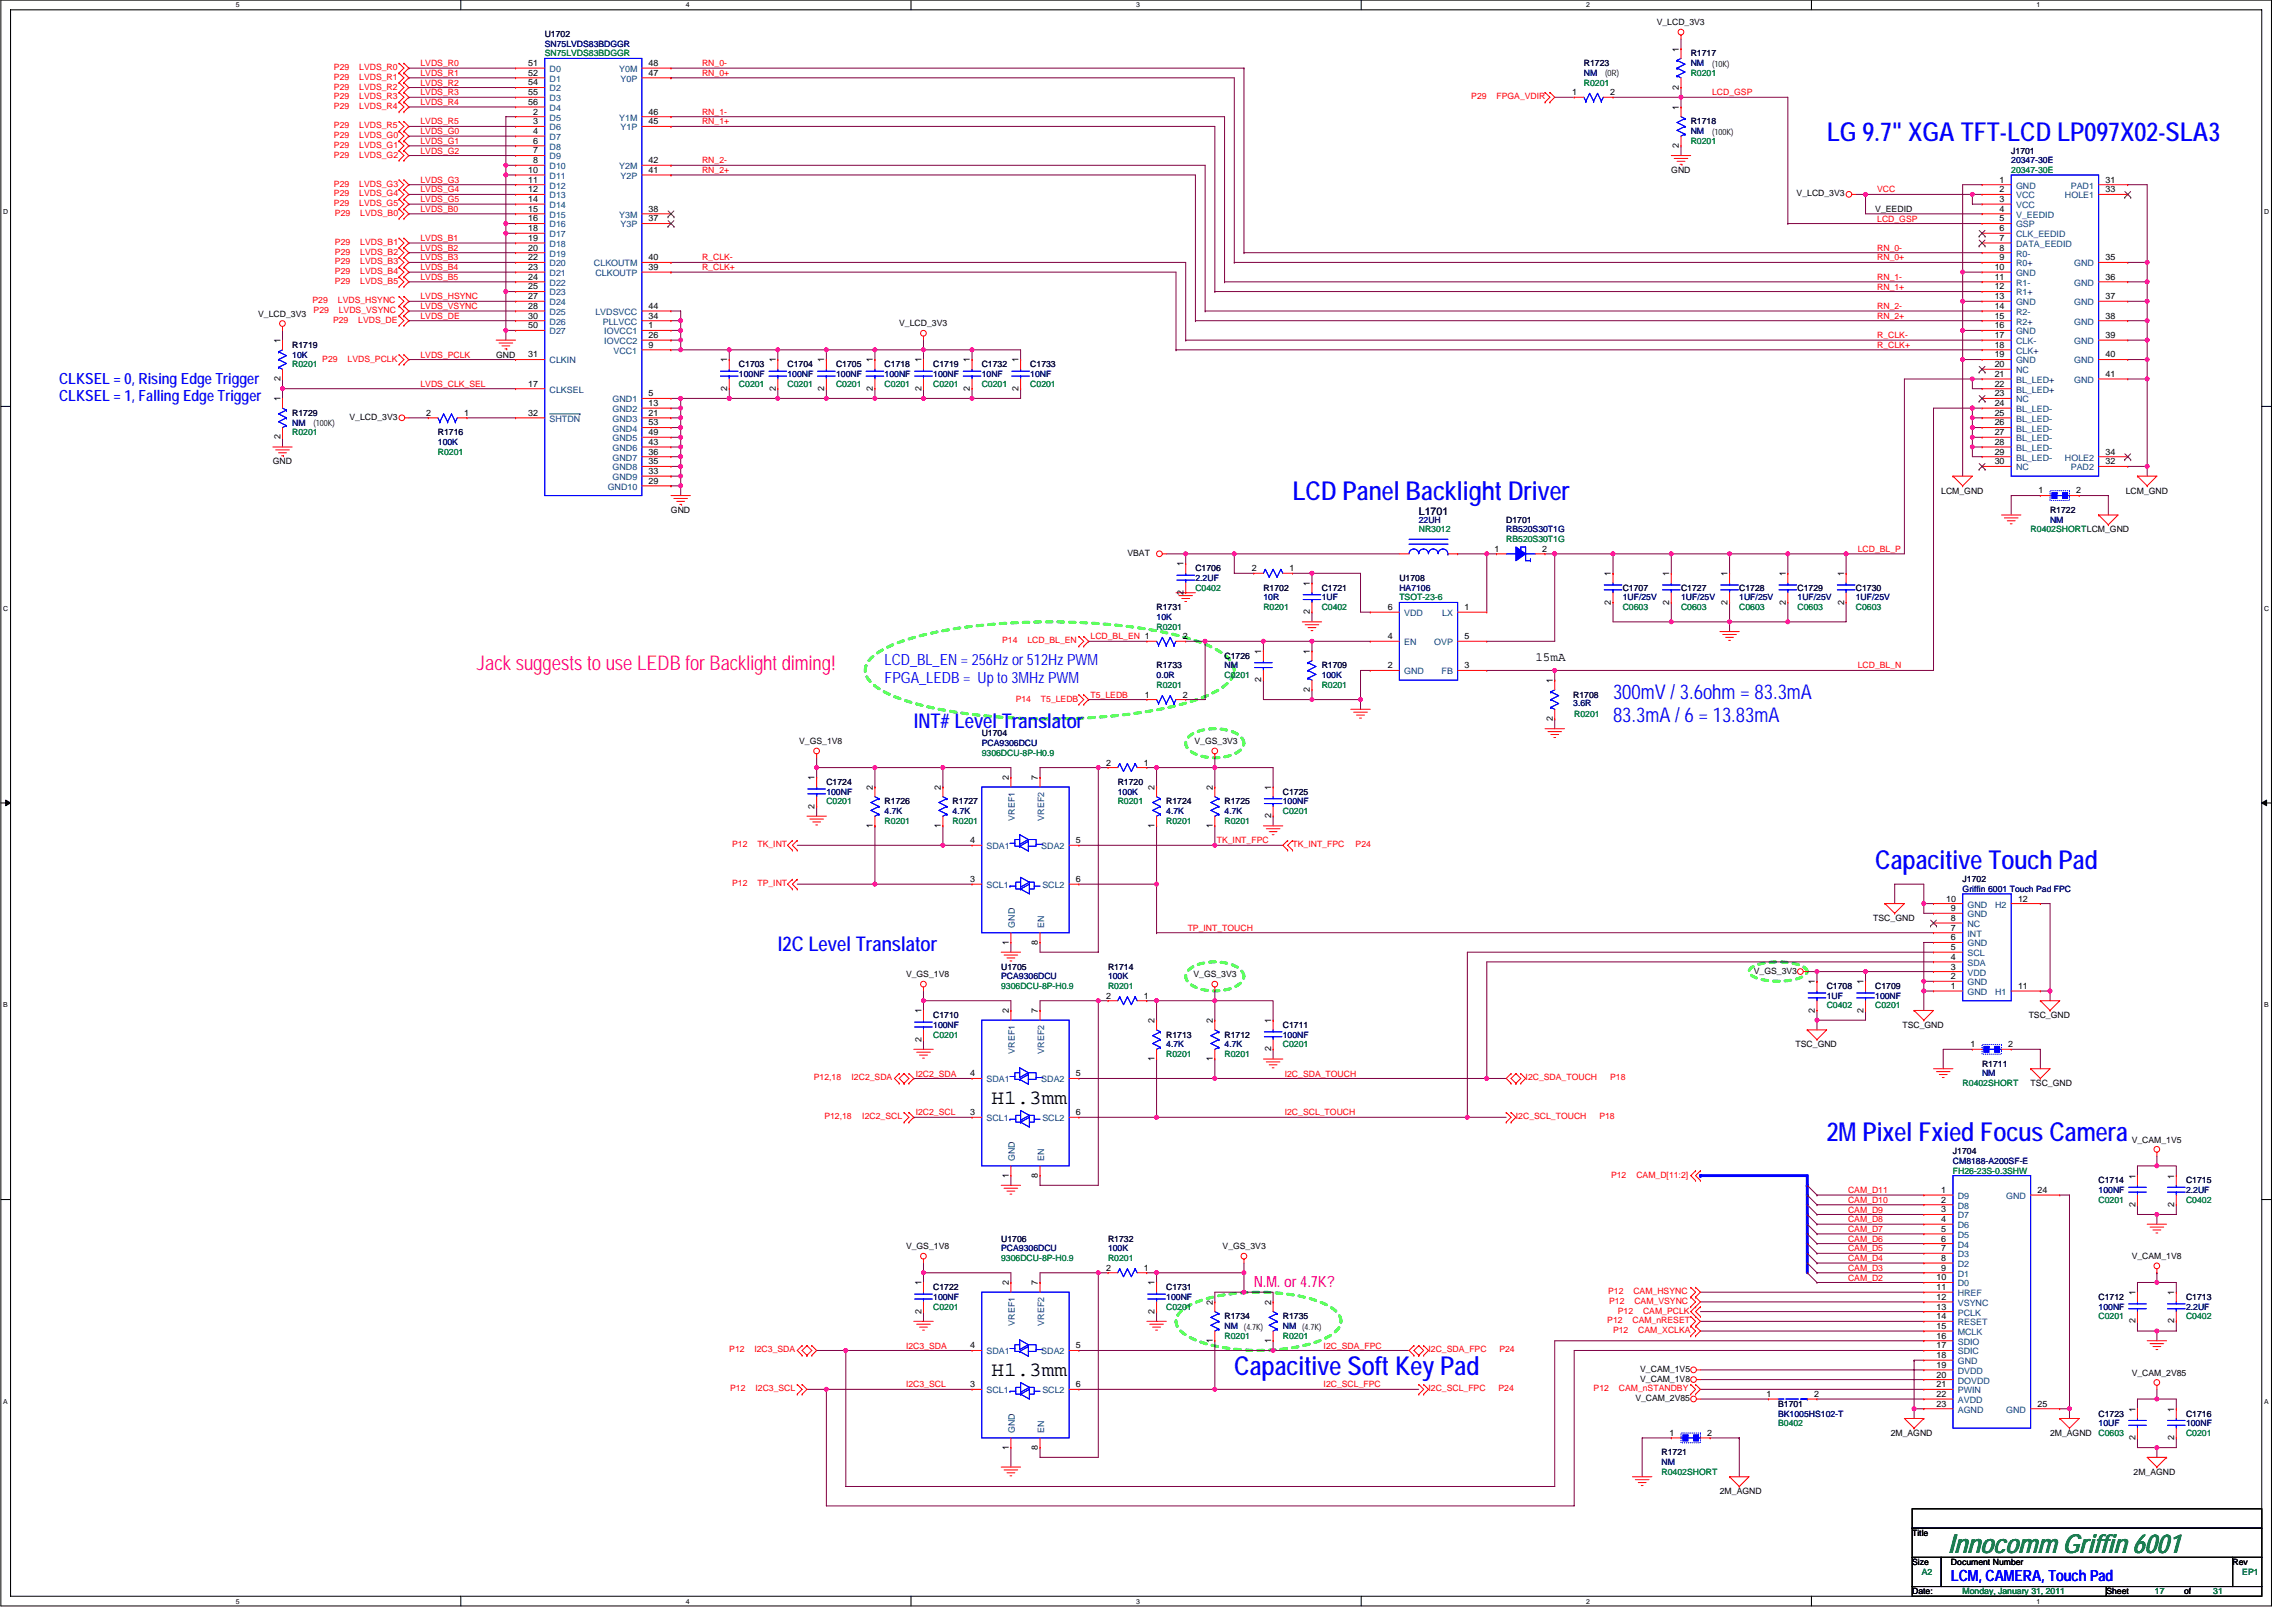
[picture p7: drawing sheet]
<svg xmlns="http://www.w3.org/2000/svg" width="420mm" height="297mm" viewBox="0 0 420 297" stroke-linecap="round" stroke-linejoin="round" font-family="sans-serif">
<defs><g id="words">
<g font-size="4.8" fill="#00f">
<text x="334.4" y="25.8">LG 9.7&quot; XGA TFT-LCD LP097X02-SLA3</text>
<text x="236.6" y="91.5">LCD Panel Backlight Driver</text>
<text x="343.3" y="159.1">Capacitive Touch Pad</text>
<text x="334.4" y="208.9">2M Pixel Fxied Focus Camera</text>
<text x="226" y="251.6">Capacitive Soft Key Pad</text>
</g>
<text font-size="4.8" fill="#008000" x="356.6" y="284.3">Innocomm Griffin 6001</text>
<text font-size="3.7" fill="#ff0080" x="87.3" y="122.6">Jack suggests to use LEDB for Backlight diming!</text>
<g font-size="3.7" fill="#00f">
<text x="295.3" y="127.9">300mV / 3.6ohm = 83.3mA</text>
<text x="167.3" y="133.2">INT# Level Translator</text>
<text x="295.3" y="132.2">83.3mA / 6 = 13.83mA</text>
<text x="142.4" y="174.1">I2C Level Translator</text>
</g>
<g font-size="3.7">
<text x="181.5" y="202.1">H1.3mm</text>
<text x="181.5" y="251.9">H1.3mm</text>
</g>
<g font-size="2.8" fill="#00f">
<text x="10.8" y="70.2">CLKSEL = 0, Rising Edge Trigger</text>
<text x="10.8" y="73.4">CLKSEL = 1, Falling Edge Trigger</text>
<text x="162" y="121.8">LCD_BL_EN = 256Hz or 512Hz PWM</text>
<text x="162" y="125">FPGA_LEDB = Up to 3MHz PWM</text>
<text x="357.2" y="289.4">LCM, CAMERA, Touch Pad</text>
</g>
<text font-size="2.8" fill="#f0f" x="229.5" y="235.5">N.M. or 4.7K?</text>
<text font-size="2.3" x="281.1" y="121">15mA</text>
<text font-size="1.9" fill="#000040" x="259.7" y="94.2">L1701</text>
<g font-size="1.6">
<text x="303.3" y="4.6">V_LCD_3V3</text>
<text x="307.4" y="9.4" transform="rotate(-90 307.4 9.4)">1</text>
<text x="96.7" y="17.4">55</text>
<text x="96.7" y="15.6">54</text>
<text x="96.7" y="13.9">52</text>
<text x="96.7" y="12.1">51</text>
<text x="118.8" y="13.9">47</text>
<text x="118.8" y="12.1">48</text>
<text x="287.8" y="17.4">1</text>
<text x="293.9" y="14">(0R)</text>
<text x="294.8" y="17.4">2</text>
<text x="307.4" y="16.4" transform="rotate(-90 307.4 16.4)">2</text>
<text x="313.4" y="12.2">(10K)</text>
<text x="96.7" y="19.2">56</text>
<text x="97.6" y="21">2</text>
<text x="97.6" y="22.8">3</text>
<text x="118.8" y="22.8">45</text>
<text x="118.8" y="21">46</text>
<text x="307.4" y="20.1" transform="rotate(-90 307.4 20.1)">1</text>
<text x="97.6" y="24.5">4</text>
<text x="97.6" y="26.3">6</text>
<text x="97.6" y="28.1">7</text>
<text x="97.6" y="29.9">8</text>
<text x="118.8" y="29.9">42</text>
<text x="307.4" y="27.1" transform="rotate(-90 307.4 27.1)">2</text>
<text x="313.4" y="24.7">(100K)</text>
<text x="96.7" y="31.6">10</text>
<text x="96.7" y="33.4">11</text>
<text x="96.7" y="35.2">12</text>
<text x="118.8" y="31.6">41</text>
<text x="306" y="31.7">GND</text>
<text x="328.9" y="35.9">V_LCD_3V3</text>
<text x="366.1" y="33.4">1</text>
<text x="366.1" y="35.2">2</text>
<text x="385.5" y="33.4">31</text>
<text x="385.5" y="35.2">33</text>
<text x="96.7" y="37">14</text>
<text x="96.7" y="38.8">15</text>
<text x="96.7" y="40.5">16</text>
<text x="118.8" y="40.5">37</text>
<text x="118.8" y="38.8">38</text>
<text x="343.3" y="38.8">V_EEDID</text>
<text x="366.1" y="37">3</text>
<text x="366.1" y="38.8">4</text>
<text x="366.1" y="40.5">5</text>
<text x="96.7" y="42.3">18</text>
<text x="96.7" y="44.1">19</text>
<text x="96.7" y="45.9">20</text>
<text x="96.7" y="47.6">22</text>
<text x="118.8" y="47.6">40</text>
<text x="366.1" y="42.3">6</text>
<text x="366.1" y="44.1">7</text>
<text x="366.1" y="45.9">8</text>
<text x="366.1" y="47.6">9</text>
<text x="385.5" y="47.6">35</text>
<text x="96.7" y="49.4">23</text>
<text x="96.7" y="51.2">24</text>
<text x="96.7" y="53">25</text>
<text x="118.8" y="49.4">39</text>
<text x="365.2" y="49.4">10</text>
<text x="365.2" y="51.2">11</text>
<text x="365.2" y="53">12</text>
<text x="385.5" y="51.2">36</text>
<text x="47.3" y="58">V_LCD_3V3</text>
<text x="96.7" y="54.8">27</text>
<text x="96.7" y="56.5">28</text>
<text x="96.7" y="58.3">30</text>
<text x="118.8" y="56.5">44</text>
<text x="118.8" y="58.3">34</text>
<text x="164.6" y="59.8">V_LCD_3V3</text>
<text x="365.2" y="54.8">13</text>
<text x="365.2" y="56.5">14</text>
<text x="365.2" y="58.3">15</text>
<text x="385.5" y="54.8">37</text>
<text x="385.5" y="58.3">38</text>
<text x="51.3" y="62.8" transform="rotate(-90 51.3 62.8)">1</text>
<text x="90.8" y="65.4">GND</text>
<text x="96.7" y="60.1">50</text>
<text x="96.7" y="65.4">31</text>
<text x="118.8" y="60.1">1</text>
<text x="118.8" y="61.9">26</text>
<text x="118.8" y="63.6">9</text>
<text x="365.2" y="60.1">16</text>
<text x="365.2" y="61.9">17</text>
<text x="365.2" y="63.6">18</text>
<text x="365.2" y="65.4">19</text>
<text x="385.5" y="61.9">39</text>
<text x="385.5" y="65.4">40</text>
<text x="51.3" y="69.7" transform="rotate(-90 51.3 69.7)">2</text>
<text x="96.7" y="70.8">17</text>
<text x="133.1" y="71.5" transform="rotate(-90 133.1 71.5)">2</text>
<text x="133.1" y="66.3" transform="rotate(-90 133.1 66.3)">1</text>
<text x="142" y="71.5" transform="rotate(-90 142 71.5)">2</text>
<text x="142" y="66.3" transform="rotate(-90 142 66.3)">1</text>
<text x="150.9" y="71.5" transform="rotate(-90 150.9 71.5)">2</text>
<text x="150.9" y="66.3" transform="rotate(-90 150.9 66.3)">1</text>
<text x="159.8" y="71.5" transform="rotate(-90 159.8 71.5)">2</text>
<text x="159.8" y="66.3" transform="rotate(-90 159.8 66.3)">1</text>
<text x="168.7" y="71.5" transform="rotate(-90 168.7 71.5)">2</text>
<text x="168.7" y="66.3" transform="rotate(-90 168.7 66.3)">1</text>
<text x="177.6" y="71.5" transform="rotate(-90 177.6 71.5)">2</text>
<text x="177.6" y="66.3" transform="rotate(-90 177.6 66.3)">1</text>
<text x="186.5" y="71.5" transform="rotate(-90 186.5 71.5)">2</text>
<text x="186.5" y="66.3" transform="rotate(-90 186.5 66.3)">1</text>
<text x="365.2" y="67.2">20</text>
<text x="365.2" y="69">21</text>
<text x="365.2" y="70.8">22</text>
<text x="385.5" y="69">41</text>
<text x="51.3" y="73.4" transform="rotate(-90 51.3 73.4)">1</text>
<text x="57.4" y="78">(100K)</text>
<text x="64" y="76.8">V_LCD_3V3</text>
<text x="78" y="76.1">2</text>
<text x="85" y="76.1">1</text>
<text x="96.7" y="76.1">32</text>
<text x="118.8" y="72.5">5</text>
<text x="118.8" y="74.3">13</text>
<text x="118.8" y="76.1">21</text>
<text x="118.8" y="77.9">53</text>
<text x="365.2" y="72.5">23</text>
<text x="365.2" y="74.3">24</text>
<text x="365.2" y="76.1">25</text>
<text x="365.2" y="77.9">26</text>
<text x="51.3" y="80.4" transform="rotate(-90 51.3 80.4)">2</text>
<text x="118.8" y="79.7">49</text>
<text x="118.8" y="81.4">43</text>
<text x="118.8" y="83.2">36</text>
<text x="365.2" y="79.7">27</text>
<text x="365.2" y="81.4">28</text>
<text x="365.2" y="83.2">29</text>
<text x="385.5" y="83.2">34</text>
<text x="49.9" y="85">GND</text>
<text x="118.8" y="85">35</text>
<text x="118.8" y="86.8">33</text>
<text x="118.8" y="88.5">29</text>
<text x="365.2" y="85">30</text>
<text x="385.5" y="85">32</text>
<text x="122.8" y="93.9">GND</text>
<text x="355.4" y="90.3">LCM_GND</text>
<text x="373.2" y="90.3">1</text>
<text x="380.1" y="90.3">2</text>
<text x="389.2" y="90.3">LCM_GND</text>
<text x="206.4" y="101.7">VBAT</text>
<text x="273.6" y="101">1</text>
<text x="282.3" y="101">2</text>
<text x="216.7" y="103.7" transform="rotate(-90 216.7 103.7)">1</text>
<text x="229.2" y="104.5">2</text>
<text x="236.1" y="104.5">1</text>
<text x="239.8" y="107.2" transform="rotate(-90 239.8 107.2)">1</text>
<text x="294.9" y="105.5" transform="rotate(-90 294.9 105.5)">1</text>
<text x="305.6" y="105.5" transform="rotate(-90 305.6 105.5)">1</text>
<text x="316.3" y="105.5" transform="rotate(-90 316.3 105.5)">1</text>
<text x="326.9" y="105.5" transform="rotate(-90 326.9 105.5)">1</text>
<text x="337.6" y="105.5" transform="rotate(-90 337.6 105.5)">1</text>
<text x="216.7" y="108.9" transform="rotate(-90 216.7 108.9)">2</text>
<text x="239.8" y="112.4" transform="rotate(-90 239.8 112.4)">2</text>
<text x="254.1" y="111.7">6</text>
<text x="268.1" y="111.7">1</text>
<text x="294.9" y="110.6" transform="rotate(-90 294.9 110.6)">2</text>
<text x="305.6" y="110.6" transform="rotate(-90 305.6 110.6)">2</text>
<text x="316.3" y="110.6" transform="rotate(-90 316.3 110.6)">2</text>
<text x="326.9" y="110.6" transform="rotate(-90 326.9 110.6)">2</text>
<text x="337.6" y="110.6" transform="rotate(-90 337.6 110.6)">2</text>
<text x="216.5" y="117">2</text>
<text x="230.9" y="119.7" transform="rotate(-90 230.9 119.7)">1</text>
<text x="239.8" y="119.7" transform="rotate(-90 239.8 119.7)">1</text>
<text x="254.1" y="117">4</text>
<text x="268.1" y="117">5</text>
<text x="230.9" y="124.9" transform="rotate(-90 230.9 124.9)">2</text>
<text x="254.1" y="122.3">2</text>
<text x="268.1" y="122.3">3</text>
<text x="284.3" y="125" transform="rotate(-90 284.3 125)">1</text>
<text x="209.6" y="127.7">1</text>
<text x="216.5" y="127.7">2</text>
<text x="239.8" y="126.6" transform="rotate(-90 239.8 126.6)">2</text>
<text x="284.3" y="132" transform="rotate(-90 284.3 132)">2</text>
<text x="146.3" y="136.2">V_GS_1V8</text>
<text x="218.7" y="136.2">V_GS_3V3</text>
<text x="149.1" y="142.8" transform="rotate(-90 149.1 142.8)">1</text>
<text x="184.7" y="142.8" transform="rotate(-90 184.7 142.8)">2</text>
<text x="190" y="142.8" transform="rotate(-90 190 142.8)">7</text>
<text x="202.5" y="140.1">2</text>
<text x="209.4" y="140.1">1</text>
<text x="149.1" y="148" transform="rotate(-90 149.1 148)">2</text>
<text x="159.8" y="144.6" transform="rotate(-90 159.8 144.6)">2</text>
<text x="172.2" y="144.6" transform="rotate(-90 172.2 144.6)">2</text>
<text x="211.4" y="144.6" transform="rotate(-90 211.4 144.6)">2</text>
<text x="222" y="144.6" transform="rotate(-90 222 144.6)">2</text>
<text x="232.7" y="149.8" transform="rotate(-90 232.7 149.8)">2</text>
<text x="232.7" y="144.6" transform="rotate(-90 232.7 144.6)">1</text>
<text x="159.8" y="151.5" transform="rotate(-90 159.8 151.5)">1</text>
<text x="172.2" y="151.5" transform="rotate(-90 172.2 151.5)">1</text>
<text x="177.6" y="154.3">4</text>
<text x="197" y="154.3">5</text>
<text x="211.4" y="151.5" transform="rotate(-90 211.4 151.5)">1</text>
<text x="222" y="151.5" transform="rotate(-90 222 151.5)">1</text>
<text x="177.6" y="161.4">3</text>
<text x="197" y="161.4">6</text>
<text x="356.3" y="165">10</text>
<text x="357.2" y="166.8">9</text>
<text x="369.5" y="165">12</text>
<text x="184.7" y="172.9" transform="rotate(-90 184.7 172.9)">1</text>
<text x="190" y="172.9" transform="rotate(-90 190 172.9)">8</text>
<text x="343" y="168.6">TSC_GND</text>
<text x="357.2" y="168.6">8</text>
<text x="357.2" y="170.3">7</text>
<text x="357.2" y="172.1">6</text>
<text x="357.2" y="173.9">5</text>
<text x="165.9" y="178.9">V_GS_1V8</text>
<text x="218.5" y="178.9">V_GS_3V3</text>
<text x="321.1" y="178.2">V_GS_3V3</text>
<text x="357.2" y="175.7">4</text>
<text x="357.2" y="177.4">3</text>
<text x="357.2" y="179.2">2</text>
<text x="168.7" y="185.5" transform="rotate(-90 168.7 185.5)">1</text>
<text x="184.7" y="185.5" transform="rotate(-90 184.7 185.5)">2</text>
<text x="190" y="185.5" transform="rotate(-90 190 185.5)">7</text>
<text x="202.5" y="182.8">2</text>
<text x="209.4" y="182.8">1</text>
<text x="332.3" y="185.3" transform="rotate(-90 332.3 185.3)">2</text>
<text x="332.3" y="180.1" transform="rotate(-90 332.3 180.1)">1</text>
<text x="341.2" y="185.3" transform="rotate(-90 341.2 185.3)">2</text>
<text x="341.2" y="180.1" transform="rotate(-90 341.2 180.1)">1</text>
<text x="357.2" y="181">1</text>
<text x="369.5" y="181">11</text>
<text x="168.7" y="190.6" transform="rotate(-90 168.7 190.6)">2</text>
<text x="211.4" y="187.2" transform="rotate(-90 211.4 187.2)">2</text>
<text x="222" y="187.2" transform="rotate(-90 222 187.2)">2</text>
<text x="232.7" y="187.2" transform="rotate(-90 232.7 187.2)">1</text>
<text x="328.7" y="191.7">TSC_GND</text>
<text x="348.3" y="188.1">TSC_GND</text>
<text x="360.7" y="191.7">1</text>
<text x="367.7" y="191.7">2</text>
<text x="371.4" y="186.4">TSC_GND</text>
<text x="177.6" y="197">4</text>
<text x="197" y="197">5</text>
<text x="211.4" y="194.2" transform="rotate(-90 211.4 194.2)">1</text>
<text x="222" y="194.2" transform="rotate(-90 222 194.2)">1</text>
<text x="232.7" y="192.4" transform="rotate(-90 232.7 192.4)">2</text>
<text x="371.8" y="198.8">TSC_GND</text>
<text x="177.6" y="204.1">3</text>
<text x="197" y="204.1">6</text>
<text x="390.3" y="209.1">V_CAM_1V5</text>
<text x="184.7" y="215.5" transform="rotate(-90 184.7 215.5)">1</text>
<text x="190" y="215.5" transform="rotate(-90 190 215.5)">8</text>
<text x="390.9" y="215.7" transform="rotate(-90 390.9 215.7)">1</text>
<text x="398" y="215.7" transform="rotate(-90 398 215.7)">1</text>
<text x="355.4" y="218.3">1</text>
<text x="355.4" y="220.1">2</text>
<text x="355.4" y="221.9">3</text>
<text x="373" y="218.3">24</text>
<text x="390.9" y="220.9" transform="rotate(-90 390.9 220.9)">2</text>
<text x="398" y="220.9" transform="rotate(-90 398 220.9)">2</text>
<text x="355.4" y="223.7">4</text>
<text x="355.4" y="225.4">5</text>
<text x="355.4" y="227.2">6</text>
<text x="165.9" y="228.7">V_GS_1V8</text>
<text x="202.5" y="232.6">2</text>
<text x="209.4" y="232.6">1</text>
<text x="223.8" y="228.7">V_GS_3V3</text>
<text x="355.4" y="229">7</text>
<text x="355.4" y="230.8">8</text>
<text x="355.4" y="232.6">9</text>
<text x="390.3" y="230.4">V_CAM_1V8</text>
<text x="168.7" y="235.2" transform="rotate(-90 168.7 235.2)">1</text>
<text x="184.7" y="235.2" transform="rotate(-90 184.7 235.2)">2</text>
<text x="190" y="235.2" transform="rotate(-90 190 235.2)">7</text>
<text x="211.4" y="235.2" transform="rotate(-90 211.4 235.2)">1</text>
<text x="222" y="238.8" transform="rotate(-90 222 238.8)">2</text>
<text x="232.7" y="238.8" transform="rotate(-90 232.7 238.8)">2</text>
<text x="354.5" y="234.3">10</text>
<text x="354.5" y="236.1">11</text>
<text x="354.5" y="237.9">12</text>
<text x="354.5" y="239.7">13</text>
<text x="390.9" y="237" transform="rotate(-90 390.9 237)">1</text>
<text x="398" y="237" transform="rotate(-90 398 237)">1</text>
<text x="168.7" y="240.4" transform="rotate(-90 168.7 240.4)">2</text>
<text x="211.4" y="240.4" transform="rotate(-90 211.4 240.4)">2</text>
<text x="222" y="245.8" transform="rotate(-90 222 245.8)">1</text>
<text x="232.7" y="245.8" transform="rotate(-90 232.7 245.8)">1</text>
<text x="354.5" y="241.4">14</text>
<text x="354.5" y="243.2">15</text>
<text x="354.5" y="245">16</text>
<text x="390.9" y="242.2" transform="rotate(-90 390.9 242.2)">2</text>
<text x="398" y="242.2" transform="rotate(-90 398 242.2)">2</text>
<text x="177.6" y="246.8">4</text>
<text x="197" y="246.8">5</text>
<text x="300.3" y="251.1">V_CAM_1V5</text>
<text x="354.5" y="246.8">17</text>
<text x="354.5" y="248.6">18</text>
<text x="354.5" y="250.3">19</text>
<text x="390.3" y="251.8">V_CAM_2V85</text>
<text x="177.6" y="253.9">3</text>
<text x="197" y="253.9">6</text>
<text x="299.4" y="256.4">V_CAM_2V85</text>
<text x="300.3" y="252.9">V_CAM_1V8</text>
<text x="323.4" y="255.7">1</text>
<text x="332.1" y="255.7">2</text>
<text x="354.5" y="252.1">20</text>
<text x="354.5" y="253.9">21</text>
<text x="354.5" y="255.7">22</text>
<text x="354.5" y="257.5">23</text>
<text x="373" y="257.5">25</text>
<text x="305.6" y="262.8">1</text>
<text x="312.6" y="262.8">2</text>
<text x="346.1" y="262.8">2M_AGND</text>
<text x="375.3" y="262.8">2M_AGND</text>
<text x="390.9" y="263.5" transform="rotate(-90 390.9 263.5)">2</text>
<text x="390.9" y="258.4" transform="rotate(-90 390.9 258.4)">1</text>
<text x="398" y="263.5" transform="rotate(-90 398 263.5)">2</text>
<text x="398" y="258.4" transform="rotate(-90 398 258.4)">1</text>
<text x="184.7" y="265.3" transform="rotate(-90 184.7 265.3)">1</text>
<text x="190" y="265.3" transform="rotate(-90 190 265.3)">8</text>
<text x="390.6" y="269.9">2M_AGND</text>
<text x="314.9" y="273.5">2M_AGND</text>
<text x="350.1" y="281.1">Title</text>
<text x="350.1" y="286.4">Size</text>
<text x="357.2" y="286.4">Document Number</text>
<text x="408.7" y="286.4">Rev</text>
<text x="350.1" y="291.8">Date:</text>
<text x="385.6" y="291.8">Sheet</text>
<text x="399.8" y="291.8">of</text>
</g>
<g font-size="1.6" fill="#000080">
<text x="99.7" y="8.6">SN75LVDS83BDGGR</text>
<text x="290" y="13.9">NM</text>
<text x="309.5" y="12.1">NM</text>
<text x="309.5" y="24.6">NM</text>
<text x="368.2" y="29.9">20347-30E</text>
<text x="53.5" y="65.4">10K</text>
<text x="135.3" y="69">100NF</text>
<text x="144.2" y="69">100NF</text>
<text x="153.1" y="69">100NF</text>
<text x="162" y="69">100NF</text>
<text x="170.8" y="69">100NF</text>
<text x="179.7" y="69">10NF</text>
<text x="188.6" y="69">10NF</text>
<text x="53.5" y="77.9">NM</text>
<text x="80.2" y="81.4">100K</text>
<text x="375.3" y="95.7">NM</text>
<text x="275.7" y="97.5">RB520S30T1G</text>
<text x="218.9" y="106.3">2.2UF</text>
<text x="211.7" y="113.5">10K</text>
<text x="231.3" y="109.9">10R</text>
<text x="242" y="109.9">1UF</text>
<text x="256.2" y="108.1">HA7106</text>
<text x="297.1" y="109.9">1UF/25V</text>
<text x="307.8" y="109.9">1UF/25V</text>
<text x="318.4" y="109.9">1UF/25V</text>
<text x="329.1" y="109.9">1UF/25V</text>
<text x="339.8" y="109.9">1UF/25V</text>
<text x="211.7" y="124.1">0.0R</text>
<text x="224.2" y="122.3">NM</text>
<text x="242" y="124.1">100K</text>
<text x="288" y="129.3">3.6R</text>
<text x="179.7" y="136.6">PCA9306DCU</text>
<text x="151.3" y="145.5">100NF</text>
<text x="162" y="149">4.7K</text>
<text x="174.4" y="149">4.7K</text>
<text x="204.6" y="145.5">100K</text>
<text x="213.5" y="149">4.7K</text>
<text x="224.2" y="149">4.7K</text>
<text x="234.9" y="147.2">100NF</text>
<text x="359.3" y="163.2">Griffin 6001 Touch Pad FPC</text>
<text x="183.3" y="179.2">PCA9306DCU</text>
<text x="202.8" y="179.2">100K</text>
<text x="334.4" y="182.8">1UF</text>
<text x="343.3" y="182.8">100NF</text>
<text x="170.8" y="188.1">100NF</text>
<text x="213.5" y="191.7">4.7K</text>
<text x="224.2" y="191.7">4.7K</text>
<text x="234.9" y="189.9">100NF</text>
<text x="362.9" y="197">NM</text>
<text x="357.5" y="213">CM8188-A200SF-E</text>
<text x="384.2" y="218.4">100NF</text>
<text x="400.2" y="218.4">2.2UF</text>
<text x="183.3" y="229">PCA9306DCU</text>
<text x="202.8" y="229">100K</text>
<text x="170.8" y="237.9">100NF</text>
<text x="213.5" y="237.9">100NF</text>
<text x="384.2" y="239.7">100NF</text>
<text x="400.2" y="239.7">2.2UF</text>
<text x="224.2" y="243.2">NM (4.7K)</text>
<text x="234.9" y="243.2">NM (4.7K)</text>
<text x="325.5" y="259.2">BK1005HS102-T</text>
<text x="384.2" y="261">10UF</text>
<text x="400.2" y="261">100NF</text>
<text x="304.2" y="268.1">NM</text>
</g>
<g font-size="1.6" fill="#000040">
<text x="99.7" y="6.8">U1702</text>
<text x="309.5" y="10.3">R1717</text>
<text x="290" y="12.1">R1723</text>
<text x="309.5" y="22.8">R1718</text>
<text x="368.2" y="28.1">J1701</text>
<text x="53.5" y="63.7">R1719</text>
<text x="135.3" y="67.2">C1703</text>
<text x="144.2" y="67.2">C1704</text>
<text x="153.1" y="67.2">C1705</text>
<text x="162" y="67.2">C1718</text>
<text x="170.8" y="67.2">C1719</text>
<text x="179.7" y="67.2">C1732</text>
<text x="188.6" y="67.2">C1733</text>
<text x="53.5" y="76.1">R1729</text>
<text x="80.2" y="79.7">R1716</text>
<text x="275.7" y="95.7">D1701</text>
<text x="375.3" y="93.9">R1722</text>
<text x="218.9" y="104.6">C1706</text>
<text x="256.2" y="106.3">U1708</text>
<text x="211.7" y="111.7">R1731</text>
<text x="231.3" y="108.1">R1702</text>
<text x="242" y="108.1">C1721</text>
<text x="297.1" y="108.1">C1707</text>
<text x="307.8" y="108.1">C1727</text>
<text x="318.4" y="108.1">C1728</text>
<text x="329.1" y="108.1">C1729</text>
<text x="339.8" y="108.1">C1730</text>
<text x="211.7" y="122.3">R1733</text>
<text x="224.2" y="120.6">C1726</text>
<text x="242" y="122.3">R1709</text>
<text x="288" y="127.7">R1708</text>
<text x="179.7" y="134.8">U1704</text>
<text x="151.3" y="143.7">C1724</text>
<text x="204.6" y="143.7">R1720</text>
<text x="162" y="147.2">R1726</text>
<text x="174.4" y="147.2">R1727</text>
<text x="213.5" y="147.2">R1724</text>
<text x="224.2" y="147.2">R1725</text>
<text x="234.9" y="145.5">C1725</text>
<text x="359.3" y="161.5">J1702</text>
<text x="183.3" y="177.5">U1705</text>
<text x="202.8" y="177.5">R1714</text>
<text x="334.4" y="181">C1708</text>
<text x="343.3" y="181">C1709</text>
<text x="170.8" y="186.4">C1710</text>
<text x="213.5" y="189.9">R1713</text>
<text x="224.2" y="189.9">R1712</text>
<text x="234.9" y="188.1">C1711</text>
<text x="362.9" y="195.2">R1711</text>
<text x="357.5" y="211.2">J1704</text>
<text x="384.2" y="216.6">C1714</text>
<text x="400.2" y="216.6">C1715</text>
<text x="183.3" y="227.2">U1706</text>
<text x="202.8" y="227.2">R1732</text>
<text x="170.8" y="236.1">C1722</text>
<text x="213.5" y="236.1">C1731</text>
<text x="384.2" y="237.9">C1712</text>
<text x="400.2" y="237.9">C1713</text>
<text x="224.2" y="241.5">R1734</text>
<text x="234.9" y="241.5">R1735</text>
<text x="325.5" y="257.5">B1701</text>
<text x="384.2" y="259.2">C1723</text>
<text x="400.2" y="259.2">C1716</text>
<text x="304.2" y="266.4">R1721</text>
</g>
<g font-size="1.6" fill="#008040">
<text x="99.7" y="10.3">SN75LVDS83BDGGR</text>
<text x="290" y="15.7">R0201</text>
<text x="309.5" y="13.9">R0201</text>
<text x="309.5" y="26.3">R0201</text>
<text x="368.2" y="31.7">20347-30E</text>
<text x="53.5" y="67.2">R0201</text>
<text x="135.3" y="70.8">C0201</text>
<text x="144.2" y="70.8">C0201</text>
<text x="153.1" y="70.8">C0201</text>
<text x="162" y="70.8">C0201</text>
<text x="170.8" y="70.8">C0201</text>
<text x="179.7" y="70.8">C0201</text>
<text x="188.6" y="70.8">C0201</text>
<text x="53.5" y="79.7">R0201</text>
<text x="80.2" y="83.2">R0201</text>
<text x="259.7" y="97.5">NR3012</text>
<text x="275.7" y="99.2">RB520S30T1G</text>
<text x="371.8" y="97.5">R0402SHORTLCM_GND</text>
<text x="218.9" y="108.1">C0402</text>
<text x="231.3" y="111.7">R0201</text>
<text x="242" y="111.7">C0402</text>
<text x="256.2" y="109.9">TSOT-23-6</text>
<text x="297.1" y="111.7">C0603</text>
<text x="307.8" y="111.7">C0603</text>
<text x="318.4" y="111.7">C0603</text>
<text x="329.1" y="111.7">C0603</text>
<text x="339.8" y="111.7">C0603</text>
<text x="211.7" y="115.2">R0201</text>
<text x="211.7" y="125.9">R0201</text>
<text x="224.2" y="124.1">C0201</text>
<text x="242" y="125.9">R0201</text>
<text x="288.2" y="131.2">R0201</text>
<text x="179.7" y="138.3">9306DCU-8P-H0.9</text>
<text x="151.3" y="147.2">C0201</text>
<text x="204.6" y="147.2">R0201</text>
<text x="234.9" y="149">C0201</text>
<text x="162" y="150.8">R0201</text>
<text x="174.4" y="150.8">R0201</text>
<text x="213.5" y="150.8">R0201</text>
<text x="224.2" y="150.8">R0201</text>
<text x="183.3" y="181">9306DCU-8P-H0.9</text>
<text x="202.8" y="181">R0201</text>
<text x="334.4" y="184.6">C0402</text>
<text x="343.3" y="184.6">C0201</text>
<text x="170.8" y="189.9">C0201</text>
<text x="234.9" y="191.7">C0201</text>
<text x="213.5" y="193.5">R0201</text>
<text x="224.2" y="193.5">R0201</text>
<text x="359.3" y="198.8">R0402SHORT</text>
<text x="357.5" y="214.8">FH26-23S-0.3SHW</text>
<text x="384.2" y="220.1">C0201</text>
<text x="400.2" y="220.1">C0402</text>
<text x="183.3" y="230.8">9306DCU-8P-H0.9</text>
<text x="202.8" y="230.8">R0201</text>
<text x="170.8" y="239.7">C0201</text>
<text x="213.5" y="239.7">C0201</text>
<text x="224.2" y="245">R0201</text>
<text x="234.9" y="245">R0201</text>
<text x="384.2" y="241.5">C0201</text>
<text x="400.2" y="241.5">C0402</text>
<text x="325.5" y="261">B0402</text>
<text x="384.2" y="262.8">C0603</text>
<text x="400.2" y="262.8">C0201</text>
<text x="304.2" y="269.9">R0402SHORT</text>
<text x="351.8" y="288.2">A2</text>
<text x="359.3" y="291.8">Monday, January 31, 2011</text>
<text x="394.5" y="291.8">17</text>
<text x="405.2" y="291.8">31</text>
<text x="410.5" y="288.2">EP1</text>
</g>
<g font-size="1.6" fill="#f00">
<text x="61.1" y="12.8">P29</text>
<text x="61.1" y="14.6">P29</text>
<text x="61.1" y="16.4">P29</text>
<text x="65.8" y="12.8">LVDS_R0</text>
<text x="65.8" y="14.6">LVDS_R1</text>
<text x="65.8" y="16.4">LVDS_R2</text>
<text x="77" y="15.7">LVDS_R2</text>
<text x="77" y="17.4">LVDS_R3</text>
<text x="77" y="12.1">LVDS_R0</text>
<text x="77" y="13.9">LVDS_R1</text>
<text x="128.5" y="13.9">RN_0+</text>
<text x="128.5" y="12.1">RN_0-</text>
<text x="313.4" y="17.4">LCD_GSP</text>
<text x="61.1" y="23.5">P29</text>
<text x="61.1" y="18.2">P29</text>
<text x="61.1" y="19.9">P29</text>
<text x="65.8" y="23.5">LVDS_R5</text>
<text x="65.8" y="18.2">LVDS_R3</text>
<text x="65.8" y="19.9">LVDS_R4</text>
<text x="77" y="22.8">LVDS_R5</text>
<text x="77" y="19.2">LVDS_R4</text>
<text x="128.5" y="21">RN_1-</text>
<text x="128.5" y="22.8">RN_1+</text>
<text x="269.4" y="18.2">P29</text>
<text x="274" y="18.2">FPGA_VDIR</text>
<text x="61.1" y="25.3">P29</text>
<text x="61.1" y="27.1">P29</text>
<text x="61.1" y="28.8">P29</text>
<text x="65.8" y="25.3">LVDS_G0</text>
<text x="65.8" y="27.1">LVDS_G1</text>
<text x="65.8" y="28.8">LVDS_G2</text>
<text x="77" y="24.6">LVDS_G0</text>
<text x="77" y="26.3">LVDS_G1</text>
<text x="77" y="28.1">LVDS_G2</text>
<text x="128.5" y="29.9">RN_2-</text>
<text x="61.1" y="35.9">P29</text>
<text x="61.1" y="34.2">P29</text>
<text x="65.8" y="35.9">LVDS_G4</text>
<text x="65.8" y="34.2">LVDS_G3</text>
<text x="77" y="35.2">LVDS_G4</text>
<text x="77" y="33.4">LVDS_G3</text>
<text x="128.5" y="31.7">RN_2+</text>
<text x="343.7" y="35.2">VCC</text>
<text x="61.1" y="37.7">P29</text>
<text x="61.3" y="39.5">P29</text>
<text x="65.8" y="37.7">LVDS_G5</text>
<text x="65.9" y="39.5">LVDS_B0</text>
<text x="77" y="37">LVDS_G5</text>
<text x="77" y="38.8">LVDS_B0</text>
<text x="343.7" y="40.6">LCD_GSP</text>
<text x="61.3" y="44.8">P29</text>
<text x="61.3" y="46.6">P29</text>
<text x="65.9" y="44.8">LVDS_B1</text>
<text x="65.9" y="46.6">LVDS_B2</text>
<text x="77" y="44.1">LVDS_B1</text>
<text x="77" y="45.9">LVDS_B2</text>
<text x="77" y="47.7">LVDS_B3</text>
<text x="128.5" y="47.7">R_CLK-</text>
<text x="343.7" y="45.9">RN_0-</text>
<text x="343.7" y="47.7">RN_0+</text>
<text x="61.3" y="48.4">P29</text>
<text x="61.3" y="50.2">P29</text>
<text x="61.3" y="51.9">P29</text>
<text x="65.9" y="48.4">LVDS_B3</text>
<text x="65.9" y="50.2">LVDS_B4</text>
<text x="65.9" y="51.9">LVDS_B5</text>
<text x="77" y="49.4">LVDS_B4</text>
<text x="77" y="51.2">LVDS_B5</text>
<text x="128.5" y="49.4">R_CLK+</text>
<text x="343.7" y="51.2">RN_1-</text>
<text x="343.7" y="53">RN_1+</text>
<text x="57.2" y="55.5">P29</text>
<text x="57.4" y="57.3">P29</text>
<text x="61" y="59.1">P29</text>
<text x="61.9" y="55.5">LVDS_HSYNC</text>
<text x="62" y="57.3">LVDS_VSYNC</text>
<text x="65.6" y="59.1">LVDS_DE</text>
<text x="77" y="54.8">LVDS_HSYNC</text>
<text x="77" y="56.6">LVDS_VSYNC</text>
<text x="77" y="58.3">LVDS_DE</text>
<text x="343.7" y="56.6">RN_2-</text>
<text x="343.7" y="58.3">RN_2+</text>
<text x="77" y="65.4">LVDS_PCLK</text>
<text x="343.7" y="61.9">R_CLK-</text>
<text x="343.7" y="63.7">R_CLK+</text>
<text x="59" y="66.2">P29</text>
<text x="63.6" y="66.2">LVDS_PCLK</text>
<text x="77" y="70.8">LVDS_CLK_SEL</text>
<text x="340.1" y="101">LCD_BL_P</text>
<text x="183.5" y="117.7">P14</text>
<text x="188.1" y="117.7">LCD_BL_EN</text>
<text x="199.7" y="117">LCD_BL_EN 1</text>
<text x="340.1" y="122.3">LCD_BL_N</text>
<text x="186" y="128.4">P14</text>
<text x="190.6" y="128.4">T5_LEDB</text>
<text x="199.7" y="127.7">T5_LEDB</text>
<text x="134" y="155.1">P12</text>
<text x="138.7" y="155.1">TK_INT</text>
<text x="222.8" y="154.3">TK_INT_FPC</text>
<text x="236.6" y="155.1">TK_INT_FPC</text>
<text x="248.2" y="155.1">P24</text>
<text x="134" y="162.2">P12</text>
<text x="138.7" y="162.2">TP_INT</text>
<text x="217.4" y="170.3">TP_INT_TOUCH</text>
<text x="149" y="197.7">P12,18</text>
<text x="155.9" y="197.7">I2C2_SDA</text>
<text x="167.6" y="197">I2C2_SDA</text>
<text x="235.2" y="197">I2C_SDA_TOUCH</text>
<text x="279.3" y="197.7">I2C_SDA_TOUCH</text>
<text x="294.8" y="197.7">P18</text>
<text x="150.9" y="204.9">P12,18</text>
<text x="157.9" y="204.9">I2C2_SCL</text>
<text x="167.6" y="204.1">I2C2_SCL</text>
<text x="235.2" y="204.1">I2C_SCL_TOUCH</text>
<text x="277.5" y="204.9">I2C_SCL_TOUCH</text>
<text x="292.8" y="204.9">P18</text>
<text x="294.9" y="215.5">P12</text>
<text x="299.6" y="215.5">CAM_D[11:2]</text>
<text x="338.3" y="218.4">CAM_D11</text>
<text x="338.3" y="220.1">CAM_D10</text>
<text x="338.3" y="221.9">CAM_D9</text>
<text x="338.3" y="223.7">CAM_D8</text>
<text x="338.3" y="225.5">CAM_D7</text>
<text x="338.3" y="227.2">CAM_D6</text>
<text x="338.3" y="229">CAM_D5</text>
<text x="338.3" y="230.8">CAM_D4</text>
<text x="338.3" y="232.6">CAM_D3</text>
<text x="294.4" y="236.9">P12</text>
<text x="294.6" y="238.6">P12</text>
<text x="299" y="236.9">CAM_HSYNC</text>
<text x="299.2" y="238.6">CAM_VSYNC</text>
<text x="338.3" y="234.4">CAM_D2</text>
<text x="294.2" y="242.2">P12</text>
<text x="295.3" y="244">P12</text>
<text x="296.2" y="240.4">P12</text>
<text x="298.9" y="242.2">CAM_nRESET</text>
<text x="299.9" y="244">CAM_XCLKA</text>
<text x="300.8" y="240.4">CAM_PCLK</text>
<text x="133.5" y="247.5">P12</text>
<text x="138.1" y="247.5">I2C3_SDA</text>
<text x="165.9" y="246.8">I2C3_SDA</text>
<text x="242.3" y="246.8">I2C_SDA_FPC</text>
<text x="261.5" y="247.5">I2C_SDA_FPC</text>
<text x="274.5" y="247.5">P24</text>
<text x="133.7" y="254.6">P12</text>
<text x="138.3" y="254.6">I2C3_SCL</text>
<text x="165.9" y="253.9">I2C3_SCL</text>
<text x="242.3" y="253.9">I2C_SCL_FPC</text>
<text x="261.5" y="254.6">I2C_SCL_FPC</text>
<text x="274.3" y="254.6">P24</text>
<text x="291.7" y="254.6">P12</text>
<text x="296.4" y="254.6">CAM_nSTANDBY</text>
</g>
<g font-size="1.6" fill="#004080">
<text x="100.6" y="16.7">D2</text>
<text x="100.6" y="15">D1</text>
<text x="100.6" y="13.2">D0</text>
<text x="113.4" y="13.2">Y0M</text>
<text x="113.6" y="15">Y0P</text>
<text x="100.6" y="22.1">D5</text>
<text x="100.6" y="23.9">D6</text>
<text x="100.6" y="20.3">D4</text>
<text x="100.6" y="18.5">D3</text>
<text x="113.4" y="22.1">Y1M</text>
<text x="113.6" y="23.9">Y1P</text>
<text x="100.6" y="25.6">D7</text>
<text x="100.6" y="27.4">D8</text>
<text x="100.6" y="29.2">D9</text>
<text x="100.6" y="31">D10</text>
<text x="100.6" y="32.7">D11</text>
<text x="100.6" y="34.5">D12</text>
<text x="113.4" y="31">Y2M</text>
<text x="113.6" y="32.7">Y2P</text>
<text x="369.1" y="34.5">GND</text>
<text x="379.1" y="34.5">PAD1</text>
<text x="100.6" y="36.3">D13</text>
<text x="100.6" y="38.1">D14</text>
<text x="100.6" y="39.9">D15</text>
<text x="100.6" y="41.6">D16</text>
<text x="113.4" y="39.9">Y3M</text>
<text x="113.6" y="41.6">Y3P</text>
<text x="369.1" y="36.3">VCC</text>
<text x="369.1" y="38.1">VCC</text>
<text x="369.1" y="39.9">V_EEDID</text>
<text x="369.1" y="41.6">GSP</text>
<text x="378" y="36.3">HOLE1</text>
<text x="100.6" y="43.4">D17</text>
<text x="100.6" y="45.2">D18</text>
<text x="100.6" y="47">D19</text>
<text x="369.1" y="43.4">CLK_EEDID</text>
<text x="369.1" y="45.2">DATA_EEDID</text>
<text x="369.1" y="47">R0-</text>
<text x="100.6" y="48.7">D20</text>
<text x="100.6" y="50.5">D21</text>
<text x="100.6" y="52.3">D22</text>
<text x="108.7" y="48.7">CLKOUTM</text>
<text x="109" y="50.5">CLKOUTP</text>
<text x="369.1" y="48.7">R0+</text>
<text x="369.1" y="50.5">GND</text>
<text x="369.1" y="52.3">R1-</text>
<text x="379.7" y="48.7">GND</text>
<text x="379.7" y="52.3">GND</text>
<text x="100.6" y="54.1">D23</text>
<text x="100.6" y="55.9">D24</text>
<text x="100.6" y="57.6">D25</text>
<text x="100.6" y="59.4">D26</text>
<text x="109" y="57.6">LVDSVCC</text>
<text x="110.4" y="59.4">PLLVCC</text>
<text x="369.1" y="54.1">R1+</text>
<text x="369.1" y="55.9">GND</text>
<text x="369.1" y="57.6">R2-</text>
<text x="369.1" y="59.4">R2+</text>
<text x="379.7" y="55.9">GND</text>
<text x="379.7" y="59.4">GND</text>
<text x="100.6" y="61.2">D27</text>
<text x="110.6" y="61.2">IOVCC1</text>
<text x="110.6" y="63">IOVCC2</text>
<text x="112.3" y="64.7">VCC1</text>
<text x="369.1" y="61.2">GND</text>
<text x="369.1" y="63">CLK-</text>
<text x="369.1" y="64.7">CLK+</text>
<text x="379.7" y="63">GND</text>
<text x="100.6" y="71.9">CLKSEL</text>
<text x="100.6" y="66.5">CLKIN</text>
<text x="369.1" y="66.5">GND</text>
<text x="369.1" y="68.3">NC</text>
<text x="369.1" y="70.1">BL_LED+</text>
<text x="369.1" y="71.9">BL_LED+</text>
<text x="379.7" y="66.5">GND</text>
<text x="379.7" y="70.1">GND</text>
<text x="100.6" y="77.2">SHTDN</text>
<text x="112.2" y="73.6">GND1</text>
<text x="112.2" y="75.4">GND2</text>
<text x="112.2" y="77.2">GND3</text>
<text x="369.1" y="73.6">NC</text>
<text x="369.1" y="75.4">BL_LED-</text>
<text x="369.1" y="77.2">BL_LED-</text>
<text x="112.2" y="79">GND4</text>
<text x="112.2" y="80.8">GND5</text>
<text x="112.2" y="82.5">GND6</text>
<text x="369.1" y="79">BL_LED-</text>
<text x="369.1" y="80.8">BL_LED-</text>
<text x="369.1" y="82.5">BL_LED-</text>
<text x="111.3" y="89.6">GND10</text>
<text x="112.2" y="84.3">GND7</text>
<text x="112.2" y="86.1">GND8</text>
<text x="112.2" y="87.9">GND9</text>
<text x="369.1" y="84.3">BL_LED-</text>
<text x="369.1" y="86.1">NC</text>
<text x="378" y="84.3">HOLE2</text>
<text x="379.1" y="86.1">PAD2</text>
<text x="257.1" y="112.8">VDD</text>
<text x="264" y="112.8">LX</text>
<text x="257.1" y="118.1">EN</text>
<text x="262.6" y="118.1">OVP</text>
<text x="257.1" y="123.4">GND</text>
<text x="263.9" y="123.4">FB</text>
<text x="180.6" y="155.4">SDA1</text>
<text x="185.8" y="150.2" transform="rotate(-90 185.8 150.2)">VREF1</text>
<text x="190.6" y="155.4">SDA2</text>
<text x="191.1" y="150.2" transform="rotate(-90 191.1 150.2)">VREF2</text>
<text x="180.6" y="162.5">SCL1</text>
<text x="190.8" y="162.5">SCL2</text>
<text x="360.2" y="166.1">GND</text>
<text x="360.2" y="167.9">GND</text>
<text x="365.3" y="166.1">H2</text>
<text x="185.8" y="169.8" transform="rotate(-90 185.8 169.8)">GND</text>
<text x="191.1" y="169.8" transform="rotate(-90 191.1 169.8)">EN</text>
<text x="360.2" y="169.7">NC</text>
<text x="360.2" y="171.4">INT</text>
<text x="360.2" y="173.2">GND</text>
<text x="360.2" y="175">SCL</text>
<text x="360.2" y="176.8">SDA</text>
<text x="360.2" y="178.5">VDD</text>
<text x="360.2" y="180.3">GND</text>
<text x="360.2" y="182.1">GND</text>
<text x="365.3" y="182.1">H1</text>
<text x="185.8" y="192.8" transform="rotate(-90 185.8 192.8)">VREF1</text>
<text x="191.1" y="192.8" transform="rotate(-90 191.1 192.8)">VREF2</text>
<text x="180.6" y="198.1">SDA1</text>
<text x="190.6" y="198.1">SDA2</text>
<text x="180.6" y="205.2">SCL1</text>
<text x="190.8" y="205.2">SCL2</text>
<text x="185.8" y="212.5" transform="rotate(-90 185.8 212.5)">GND</text>
<text x="191.1" y="212.5" transform="rotate(-90 191.1 212.5)">EN</text>
<text x="358.4" y="219.4">D9</text>
<text x="358.4" y="221.2">D8</text>
<text x="367.3" y="219.4">GND</text>
<text x="358.4" y="223">D7</text>
<text x="358.4" y="224.8">D6</text>
<text x="358.4" y="226.5">D5</text>
<text x="358.4" y="228.3">D4</text>
<text x="358.4" y="230.1">D3</text>
<text x="358.4" y="231.9">D2</text>
<text x="358.4" y="233.7">D1</text>
<text x="358.4" y="235.4">D0</text>
<text x="358.4" y="237.2">HREF</text>
<text x="358.4" y="239">VSYNC</text>
<text x="185.8" y="242.6" transform="rotate(-90 185.8 242.6)">VREF1</text>
<text x="191.1" y="242.6" transform="rotate(-90 191.1 242.6)">VREF2</text>
<text x="358.4" y="240.8">PCLK</text>
<text x="358.4" y="242.5">RESET</text>
<text x="358.4" y="244.3">MCLK</text>
<text x="180.6" y="247.9">SDA1</text>
<text x="190.6" y="247.9">SDA2</text>
<text x="358.4" y="246.1">SDIO</text>
<text x="358.4" y="247.9">SDIC</text>
<text x="358.4" y="249.7">GND</text>
<text x="358.4" y="251.4">DVDD</text>
<text x="180.6" y="255">SCL1</text>
<text x="190.8" y="255">SCL2</text>
<text x="358.4" y="253.2">DOVDD</text>
<text x="358.4" y="255">PWIN</text>
<text x="358.4" y="256.8">AVDD</text>
<text x="185.8" y="262.3" transform="rotate(-90 185.8 262.3)">GND</text>
<text x="191.1" y="262.3" transform="rotate(-90 191.1 262.3)">EN</text>
<text x="358.4" y="258.6">AGND</text>
<text x="367.3" y="258.6">GND</text>
</g>
<text font-size="1.6" fill="#0000a0" x="259.7" y="95.7">22UH</text>
<g font-size="1.3">
<text x="43.1" y="1.4">5</text>
<text x="125.6" y="1.4">4</text>
<text x="208" y="1.4">3</text>
<text x="290.4" y="1.4">2</text>
<text x="372.8" y="1.4">1</text>
<text x=".6" y="39.2">D</text>
<text x="414.5" y="39.2">D</text>
<text x=".6" y="111.8">C</text>
<text x="414.5" y="111.8">C</text>
<text x=".6" y="184.4">B</text>
<text x="414.5" y="184.4">B</text>
<text x=".6" y="257">A</text>
<text x="414.5" y="257">A</text>
<text x="43.1" y="293.5">5</text>
<text x="125.6" y="293.5">4</text>
<text x="208" y="293.5">3</text>
<text x="290.4" y="293.5">2</text>
<text x="372.8" y="293.5">1</text>
</g>
</g></defs>
<path d="M.2 0h415.7v293.9h-415.7zM1.9 1.8h412.2v290.3h-412.2z" fill="none" stroke="#000" stroke-width=".18"/>
<g fill="#fff">
<path d="M43.1 .2h.7v1.4h-.7z"/>
<path d="M43.1 292.3h.7v1.5h-.7z"/>
</g>
<path d="M84.4 0v1.8M84.4 292.1v1.8" fill="none" stroke="#000" stroke-width=".18"/>
<g fill="#fff">
<path d="M125.6 .2h.7v1.4h-.7z"/>
<path d="M125.6 292.3h.7v1.5h-.7z"/>
</g>
<path d="M166.8 0v1.8M166.8 292.1v1.8" fill="none" stroke="#000" stroke-width=".18"/>
<g fill="#fff">
<path d="M208 .2h.7v1.4h-.7z"/>
<path d="M208 292.3h.7v1.5h-.7z"/>
</g>
<path d="M249.2 0v1.8M249.2 292.1v1.8" fill="none" stroke="#000" stroke-width=".18"/>
<g fill="#fff">
<path d="M290.4 .2h.7v1.4h-.7z"/>
<path d="M290.4 292.3h.7v1.5h-.7z"/>
</g>
<path d="M331.6 0v1.8M331.6 292.1v1.8" fill="none" stroke="#000" stroke-width=".18"/>
<g fill="#fff">
<path d="M372.8 .2h.7v1.4h-.7z"/>
<path d="M372.8 292.3h.7v1.5h-.7z"/>
<path d="M.6 38.1h.9v1.4h-.9z"/>
<path d="M414.5 38.1h.9v1.4h-.9z"/>
<path d="M.6 110.7h.9v1.4h-.9z"/>
<path d="M414.5 110.7h.9v1.4h-.9z"/>
</g>
<path d="M.2 74.4h1.7M414.1 74.4h1.8" fill="none" stroke="#000" stroke-width=".18"/>
<g fill="#fff">
<path d="M.6 183.2h.8v1.5h-.8z"/>
<path d="M414.5 183.2h.9v1.5h-.9z"/>
</g>
<path d="M.2 147h1.7M414.1 147h1.8" fill="none" stroke="#000" stroke-width=".18"/>
<path d="M1 146.4l.9 .6-.9 .5zM414.1 147l.9-.6v1.1z" fill="#000" stroke="#000" stroke-width=".18"/>
<g fill="#fff">
<path d="M.6 255.8h.8v1.4h-.8z"/>
<path d="M414.5 255.8h.9v1.4h-.9z"/>
</g>
<path d="M.2 219.5h1.7M414.1 219.5h1.8M350.1 276.1h64v3.6h-64zM350.1 279.7h64v5.3h-64zM350.1 285h5.3v5.4h-5.3zM350.1 290.4h35.5v1.7h-35.5zM355.4 285h53.3v5.4h-53.3zM385.6 290.4h28.5v1.7h-28.5zM408.7 285h5.4v5.4h-5.4z" fill="none" stroke="#000" stroke-width=".18"/>
<path d="M159.5 120.4a18.8 18.8 0 0 1 7.8-3.7 104.8 104.8 0 0 1 33.4-2.6 71.7 71.7 0 0 1 19.7 3.7 11.6 11.6 0 0 1 5.1 3.4 2.75 2.75 0 0 1-.6 3.7 18.8 18.8 0 0 1-7.9 3.8 104.5 104.5 0 0 1-33.4 2.6 71.4 71.4 0 0 1-19.6-3.7 11.6 11.6 0 0 1-5.1-3.4 2.76 2.76 0 0 1 .6-3.8zM217.5 135a8 8 0 0 1 7-1.4 4.5 4.5 0 0 1 3.1 1.9 1.68 1.68 0 0 1-.8 2 8.8 8.8 0 0 1-8.8 0 1.65 1.65 0 0 1-.5-2.5zM217.5 177.7a8 8 0 0 1 7-1.4 4.5 4.5 0 0 1 3.1 1.9 1.68 1.68 0 0 1-.8 2 8.8 8.8 0 0 1-8.8 0 1.65 1.65 0 0 1-.5-2.5zM320.6 177.1a11.5 11.5 0 0 1 7.9-.8 3.7 3.7 0 0 1 2.2 1.1l.1 .4a1.87 1.87 0 0 1-1.5 1.3 13.2 13.2 0 0 1-8.2-.3l-.8-.6-.1-.4 .1-.4zM216.3 239.9a15 15 0 0 1 7-2.8 37.6 37.6 0 0 1 18.4 1.2 6.5 6.5 0 0 1 3.7 2.8 2.36 2.36 0 0 1-.9 2.6 15.1 15.1 0 0 1-7 2.8 37.3 37.3 0 0 1-18.4-1.2 6.5 6.5 0 0 1-3.7-2.8 2.36 2.36 0 0 1 .9-2.6z" fill="none" stroke="#0f0" stroke-width=".53" stroke-dasharray="1.1 1.1"/>
<g fill="none" stroke="#800040" stroke-width=".18">
<path d="M74.8 16h.1M74.8 17.8h.1M74.8 19.6h.1M74.8 12.5h.1M74.8 14.2h.1M74.8 17.8h19.6M74.8 14.2h19.6M74.8 16h19.6M74.8 19.6h19.6M74.8 12.5h19.6M122.8 14.2h.1M122.8 14.2h103.2v33.8"/>
<path d="M122.8 12.5h104.9M227.7 12.5h.1M227.7 12.5v33.7M284.6 17.8h3.6M295.3 17.8h12.5M307.8 17.8h.1M307.8 16v1.8M307.8 7.1v1.8M307.8 17.8h19.5v23.1M307.8 17.8v1.8M74.8 23.1h.1M74.8 24.9h.1"/>
<path d="M74.8 26.7h.1M74.8 28.5h.1M74.8 35.6h.1M74.8 37.4h.1M74.8 39.1h.1M74.8 33.8h.1M74.8 23.1h19.6M74.8 24.9h19.6M74.8 26.7h19.6M74.8 28.5h19.6M74.8 35.6h19.6M74.8 37.4h19.6"/>
<path d="M74.8 39.1h19.6M74.8 33.8h19.6M92.6 30.2h1.8M92.6 30.2h.1M92.6 32h1.8M92.6 32h.1M92.6 30.2v32.1M94.4 21.4h-1.8v8.8M122.8 21.4h.1M122.8 23.1h.1M122.8 30.2h.1M122.8 32h.1"/>
<path d="M122.8 21.4h101.4v30.2M122.8 23.1h99.6v30.3M122.8 30.2h97.8v26.7M122.8 32h96.1v26.7M307.8 26.7v1.8M339.8 35.6h1.7v3.5h21.4M341.5 35.6h.1M341.5 35.6h21.4M361.1 35.6h.1M361.1 35.6v1.8h1.8M362.9 33.8h-3.6v16M389.5 33.8h3.6v14.2"/>
<path d="M74.8 44.5h.1M74.8 46.2h.1M74.8 48h.1M74.8 49.8h.1M74.8 51.6h.1M74.8 55.1h.1M74.8 56.9h.1M74.8 58.7h.1M74.8 44.5h19.6M74.8 46.2h19.6M74.8 48h19.6M74.8 49.8h19.6"/>
<path d="M74.8 51.6h19.6M74.8 56.9h19.6M74.8 58.7h19.6M74.8 55.1h19.6M92.6 42.7h.1M92.6 42.7h1.8M92.6 40.9h1.8M92.6 40.9h.1M92.6 53.4h1.8M92.6 53.4h.1M122.8 56.9h1.8v1.8M122.8 58.7h1.8"/>
<path d="M122.8 49.8h.1M122.8 48h.1M122.8 48h94.3v14.3M122.8 49.8h92.5v14.2M124.6 58.7h.1M124.6 58.7v3.6M218.9 58.7h.1M218.9 58.7h144M220.6 56.9h.1M220.6 56.9h142.3M222.4 53.4h.1M222.4 53.4h140.5"/>
<path d="M224.2 51.6h.1M224.2 51.6h138.7M226 48h.1M226 48h136.9M227.7 46.2h.1M227.7 46.2h135.2M327.3 40.9h.1M327.3 40.9h35.6M359.3 49.8h3.6M359.3 49.8v5.3h3.6M359.3 49.8h.1M359.3 55.1v5.4h3.6"/>
<path d="M359.3 55.1h.1M389.5 48h3.6M389.5 51.6h3.6M389.5 55.1h3.6M389.5 58.7h3.6M393.1 48h.1M393.1 51.6h.1M393.1 55.1h.1M393.1 58.7h.1M393.1 48v39.1M51.7 71.1v1.8M51.7 60.5v1.8"/>
<path d="M51.7 71.1h.1M51.7 69.4v1.7M51.7 71.1h42.7M74.8 65.8h.1M74.8 76.5h3.6M74.8 65.8h19.6M85.5 76.5h8.9M92.6 60.5h1.8M92.6 60.5h.1M122.8 72.9h1.8M122.8 74.7h1.8M122.8 78.3h1.8"/>
<path d="M122.8 76.5h1.8M122.8 64h1.8M122.8 62.3h.1M122.8 60.5h1.8M122.8 62.3h1.8M124.6 72.9h.1M124.6 74.7h.1M124.6 78.3h.1M124.6 76.5h.1M124.6 62.3v1.7M124.6 64h.1M124.6 64h62.2v1.8"/>
<path d="M124.6 60.5h.1M124.6 72.9v14.2M133.5 71.1v1.8M133.5 72.9h.1M133.5 64v1.8M133.5 64h.1M142.4 71.1v1.8M142.4 72.9h.1M142.4 64v1.8M142.4 64h.1M151.3 71.1v1.8M151.3 72.9h.1"/>
<path d="M151.3 64v1.8M151.3 64h.1M160.2 71.1v1.8M160.2 64v1.8M160.2 64h.1M160.2 72.9h.1M169.1 71.1v1.8M169.1 64v1.8M169.1 62.3v1.7M169.1 64h.1M169.1 72.9h.1M178 72.9h.1"/>
<path d="M178 64h.1M178 64v1.8M178 71.1v1.8M186.8 71.1v1.8h-62.2M215.3 64h.1M215.3 64h147.6M217.1 62.3h.1M217.1 62.3h145.8M359.3 65.8h.1M359.3 60.5v5.3h3.6M359.3 60.5h.1M359.3 65.8v21.3"/>
<path d="M361.1 74.7h.1M361.1 69.4h.1M361.1 69.4v1.7h1.8M361.1 69.4h-12.5v32h-10.6M361.1 74.7h-7.1v48h-69.4M361.1 74.7v8.9h1.8M361.1 78.3h1.8M361.1 78.3h.1M361.1 76.5h1.8M361.1 76.5h.1M361.1 74.7h1.8M361.1 69.4h1.8"/>
<path d="M389.5 62.3h3.6M389.5 65.8h3.6M389.5 69.4h3.6M393.1 62.3h.1M393.1 65.8h.1M393.1 69.4h.1M51.7 80v1.8M122.8 80h1.8M122.8 85.4h1.8M122.8 81.8h1.8M122.8 83.6h1.8M122.8 87.1h.1"/>
<path d="M122.8 88.9h.1M122.8 87.1h1.8M122.8 88.9h1.8M124.6 88.9v1.8M124.6 85.4h.1M124.6 81.8h.1M124.6 87.1v1.8M124.6 80h.1M124.6 83.6h.1M361.1 81.8h.1M361.1 81.8h1.8M361.1 80h1.8"/>
<path d="M361.1 80h.1M373.5 90.7h-5.3v3.6M380.7 90.7h5.3v3.6M389.5 85.4h3.6M393.1 85.4h.1M199.3 117.4h.1M199.3 117.4h10.7M213.5 101.4h3.6M217.1 101.4h.1M217.1 101.4v1.7M217.1 117.4h3.5M217.1 101.4h39.1"/>
<path d="M220.6 117.4v10.6h-3.5M220.6 117.4h.1M220.6 117.4h30.3M226 101.4v3.5h3.5M226 101.4h.1M231.3 117.4v1.7M231.3 117.4h.1M236.6 104.9h3.6M240.2 104.9h.1M240.2 104.9h8.9v7.1h1.8M240.2 104.9v1.8M240.2 117.4h.1"/>
<path d="M240.2 112v1.8M240.2 117.4v1.7M266.9 101.4h5.3M272.2 101.4h.1M272.2 101.4h1.8M272.2 101.4v10.6M282.9 101.4h1.7M284.6 101.4h.1M284.6 101.4v16h-12.4M284.6 101.4h10.7M295.3 101.4v3.5M295.3 110.3v3.5h10.7"/>
<path d="M295.3 101.4h10.7v3.5M295.3 101.4h.1M306 110.3v3.5M306 101.4h10.6v3.5M306 101.4h.1M306 113.8h.1M316.6 110.3v3.5M316.6 101.4h10.7v3.5M316.6 101.4h.1M316.6 113.8v1.8M316.6 113.8h.1M327.3 110.3v3.5"/>
<path d="M327.3 101.4h10.7v3.5M327.3 101.4h.1M327.3 113.8h.1M338 101.4h.1M338 110.3v3.5h-32M149.5 138.7v1.8M199.3 128h.1M199.3 128h10.7M222.4 138.7v1.8M231.3 124.5v3.5h8.9M240.2 126.3v1.7M240.2 128h.1"/>
<path d="M240.2 128h8.9M249.1 128v1.8M250.9 122.7h-1.8v5.3M272.2 122.7h12.4M284.6 122.7v1.8M284.6 122.7h.1M284.6 131.6v1.8M146 154.7h26.6M149.5 140.5h10.7v3.5M149.5 140.5h.1M149.5 147.6v1.8M149.5 140.5v1.8"/>
<path d="M160.2 151.2h.1M160.2 140.5h.1M160.2 151.2v10.6M160.2 140.5h12.4M172.6 154.7h.1M172.6 140.5h12.5v1.8M172.6 151.2v3.5M172.6 140.5v3.5M172.6 154.7h5.4M197.5 154.7h24.9M201.1 140.5v33.8h-10.7v-1.8M201.1 140.5h.1"/>
<path d="M201.1 140.5h-10.7v1.8M201.1 140.5h1.8M210 140.5h1.7M211.7 151.2h.1M211.7 140.5h21.4v3.5M211.7 140.5v3.5M211.7 140.5h.1M211.7 151.2v10.6M222.4 151.2v3.5M222.4 154.7h.1M222.4 140.5v3.5M222.4 140.5h.1"/>
<path d="M222.4 154.7h12.5M233.1 149.4v1.8M146 161.8h14.2M160.2 161.8h17.8M185.1 172.5v1.8M197.5 161.8h14.2M211.7 161.8v8.9M211.7 170.7h.1M211.7 170.7h142.3M330.9 177.8h1.7M332.6 177.8v1.8M332.6 177.8h.1"/>
<path d="M332.6 177.8h8.9M341.5 177.8v1.8M341.5 177.8h12.5M346.9 165.4v-3.6h5.3v3.6M352.2 179.6h.1M352.2 165.4v1.8h1.8M352.2 165.4h.1M352.2 179.6h1.8M352.2 179.6v1.8M352.2 165.4h1.8M354 176h-81.8v21.4M354 172.5h-1.8v7.1"/>
<path d="M354 174.3h-85.4v30.2M373.5 165.4h1.8v16M167.3 197.4h.1M167.3 197.4h10.7M169.1 183.2h16v1.7M169.1 190.3v1.7M169.1 183.2v1.7M169.1 183.2h.1M169.1 181.4v1.8M197.5 197.4h24.9M201.1 183.2h-10.7v1.7M201.1 183.2v33.7h-10.7v-1.7"/>
<path d="M201.1 183.2h.1M201.1 183.2h1.8M210 183.2h1.7M211.7 193.8v10.7M211.7 183.2v3.5M211.7 183.2h.1M211.7 183.2h10.7M222.4 193.8v3.6M222.4 197.4h.1M222.4 181.4v1.8M222.4 183.2h.1M222.4 183.2h10.7v3.5"/>
<path d="M222.4 197.4h53.3M222.4 183.2v3.5M233.1 192v1.8M272.2 197.4h.1M332.6 186.7h.1M332.6 184.9v1.8M332.6 186.7v1.8M341.5 184.9v1.8h-8.9M352.2 181.4h.1M352.2 181.4v3.5M352.2 181.4h1.8M361.1 192h-5.3v3.6"/>
<path d="M368.2 192h5.3v3.6M373.5 181.4h1.8M375.3 181.4h.1M375.3 181.4v1.8M167.3 204.5h.1M167.3 204.5h10.7M185.1 215.2v1.7M197.5 204.5h14.2M211.7 204.5h.1M211.7 204.5h64M268.6 204.5h.1M330.9 216.9h.1"/>
<path d="M330.9 218.7h.1M330.9 216.9l1.7 1.8M330.9 218.7l1.7 1.8M332.6 218.7h.1M332.6 218.7h19.6M377.1 218.7h1.8v39.1M394.9 213.4h-3.6v1.8M394.9 213.4h3.5v1.8M394.9 213.4h.1M394.9 211.6v1.8M169.1 232.9h16v1.8M169.1 232.9v1.8"/>
<path d="M169.1 232.9h.1M169.1 231.2v1.7M201.1 232.9h-10.7v1.8M201.1 232.9v33.8h-10.7v-1.8M201.1 232.9h.1M201.1 232.9h1.8M210 232.9h1.7v1.8M211.7 232.9h.1M211.7 232.9h16M227.7 231.2v1.7M227.7 236.5h5.4v1.8M227.7 236.5h-5.3v1.8"/>
<path d="M227.7 232.9h.1M227.7 232.9v3.6M311.3 238.3h40.9M311.3 236.5h40.9M330.9 220.5h.1M330.9 222.3h.1M330.9 224h.1M330.9 225.8h.1M330.9 227.6h.1M330.9 229.4h.1M330.9 231.2h.1M330.9 232.9h.1"/>
<path d="M330.9 220.5l1.7 1.8M330.9 222.3l1.7 1.7M330.9 224l1.7 1.8M330.9 225.8l1.7 1.8M330.9 227.6l1.7 1.8M330.9 229.4l1.7 1.8M330.9 231.2l1.7 1.7M330.9 232.9l1.7 1.8M332.6 220.5h.1M332.6 222.3h.1M332.6 224h.1M332.6 225.8h.1"/>
<path d="M332.6 227.6h.1M332.6 229.4h.1M332.6 231.2h.1M332.6 232.9h.1M332.6 234.7h.1M332.6 222.3h19.6M332.6 220.5h19.6M332.6 224h19.6M332.6 225.8h19.6M332.6 227.6h19.6M332.6 229.4h19.6M332.6 231.2h19.6"/>
<path d="M332.6 232.9h19.6M332.6 234.7h19.6M391.3 220.5v1.8h3.6v1.7M394.9 234.7h-3.6v1.8M394.9 234.7h3.5v1.8M394.9 232.9h.1M394.9 222.3h.1M394.9 232.9v1.8M398.4 220.5v1.8h-3.5M147.7 254.3h3.6M149.5 247.2h5.3M151.3 254.3h.1"/>
<path d="M151.3 254.3h26.7M154.8 247.2h.1M154.8 247.2h23.2M169.1 240.1v1.7M197.5 254.3h24.9M197.5 247.2h35.6M211.7 240.1v1.7M222.4 245.4v8.9M222.4 254.3h.1M222.4 254.3h37.3M233.1 245.4v1.8M233.1 247.2h.1"/>
<path d="M233.1 247.2h24.9M311.3 240.1h40.9M311.3 243.6h40.9M311.3 241.8h40.9M311.3 254.3h40.9M311.3 252.5h40.9M311.3 250.7h40.9M311.3 256.1h12.5M332.6 256.1h19.6M350.4 257.8v1.8M350.4 257.8h1.8M350.4 248.9h.1"/>
<path d="M350.4 248.9h1.8M350.4 248.9v8.9M352.2 245.4h-67.6v26.7h-129.8v-24.9M352.2 247.2h-64v28.4h-136.9v-21.3M377.1 257.8h1.8M378.9 257.8h.1M378.9 257.8v1.8M391.3 241.8v1.8h3.6M394.9 243.6h.1M394.9 256.1h.1M394.9 256.1h-3.6v1.7M394.9 256.1h3.5v1.7"/>
<path d="M394.9 254.3v1.8M394.9 243.6v1.8M398.4 241.8v1.8h-3.5M185.1 264.9v3.6M306 263.2h-5.4v7.1M313.1 263.2h5.3M318.4 263.2h.1M318.4 263.2v7.1M391.3 263.2v1.7h3.6M394.9 264.9h.1M394.9 264.9v1.8M398.4 263.2v1.7h-3.5"/>
</g>
<path d="M311.3 215.2h.1M311.3 215.2h19.6v1.7M330.9 216.9v16M330.9 216.9h.1" fill="none" stroke="#00f" stroke-width=".53"/>
<g fill="#f0f" stroke="#f0f" stroke-width=".18">
<circle cx="394.9" cy="234.7" r=".35"/>
<circle cx="394.9" cy="243.6" r=".35"/>
<circle cx="394.9" cy="213.4" r=".35"/>
<circle cx="394.9" cy="222.3" r=".35"/>
<circle cx="378.9" cy="257.8" r=".35"/>
<circle cx="350.4" cy="257.8" r=".35"/>
<circle cx="394.9" cy="256" r=".35"/>
<circle cx="394.9" cy="264.9" r=".35"/>
<circle cx="233.1" cy="247.1" r=".35"/>
<circle cx="154.8" cy="247.1" r=".35"/>
<circle cx="151.3" cy="254.3" r=".35"/>
<circle cx="201.1" cy="232.9" r=".35"/>
<circle cx="169.1" cy="232.9" r=".35"/>
<circle cx="222.4" cy="254.3" r=".35"/>
<circle cx="211.7" cy="232.9" r=".35"/>
<circle cx="227.7" cy="236.5" r=".35"/>
<circle cx="227.7" cy="232.9" r=".35"/>
<circle cx="92.6" cy="60.5" r=".35"/>
<circle cx="393.1" cy="62.2" r=".35"/>
<circle cx="393.1" cy="65.8" r=".35"/>
<circle cx="393.1" cy="85.4" r=".35"/>
<circle cx="124.6" cy="72.9" r=".35"/>
<circle cx="124.6" cy="74.7" r=".35"/>
<circle cx="124.6" cy="78.2" r=".35"/>
<circle cx="124.6" cy="76.5" r=".35"/>
<circle cx="124.6" cy="87.1" r=".35"/>
<circle cx="124.6" cy="88.9" r=".35"/>
<circle cx="133.5" cy="72.9" r=".35"/>
<circle cx="177.9" cy="72.9" r=".35"/>
<circle cx="151.3" cy="72.9" r=".35"/>
<circle cx="142.4" cy="72.9" r=".35"/>
<circle cx="177.9" cy="64" r=".35"/>
<circle cx="142.4" cy="64" r=".35"/>
<circle cx="133.5" cy="64" r=".35"/>
<circle cx="124.6" cy="62.2" r=".35"/>
<circle cx="124.6" cy="64" r=".35"/>
<circle cx="124.6" cy="58.7" r=".35"/>
<circle cx="92.6" cy="42.7" r=".35"/>
<circle cx="51.7" cy="71.1" r=".35"/>
<circle cx="92.6" cy="40.9" r=".35"/>
<circle cx="92.6" cy="30.2" r=".35"/>
<circle cx="92.6" cy="32" r=".35"/>
<circle cx="361.1" cy="35.6" r=".35"/>
<circle cx="341.5" cy="35.6" r=".35"/>
<circle cx="361.1" cy="81.8" r=".35"/>
<circle cx="359.3" cy="65.8" r=".35"/>
<circle cx="359.3" cy="49.8" r=".35"/>
<circle cx="359.3" cy="55.1" r=".35"/>
<circle cx="359.3" cy="60.5" r=".35"/>
<circle cx="361.1" cy="74.7" r=".35"/>
<circle cx="361.1" cy="69.3" r=".35"/>
<circle cx="361.1" cy="80" r=".35"/>
<circle cx="361.1" cy="78.2" r=".35"/>
<circle cx="361.1" cy="76.5" r=".35"/>
<circle cx="393.1" cy="48" r=".35"/>
<circle cx="393.1" cy="51.6" r=".35"/>
<circle cx="393.1" cy="55.1" r=".35"/>
<circle cx="393.1" cy="58.7" r=".35"/>
<circle cx="393.1" cy="69.3" r=".35"/>
<circle cx="307.7" cy="17.8" r=".35"/>
<circle cx="217.1" cy="101.4" r=".35"/>
<circle cx="240.2" cy="104.9" r=".35"/>
<circle cx="272.2" cy="101.4" r=".35"/>
<circle cx="284.6" cy="101.4" r=".35"/>
<circle cx="240.2" cy="117.4" r=".35"/>
<circle cx="226" cy="101.4" r=".35"/>
<circle cx="338" cy="101.4" r=".35"/>
<circle cx="284.6" cy="122.7" r=".35"/>
<circle cx="231.3" cy="117.4" r=".35"/>
<circle cx="295.3" cy="101.4" r=".35"/>
<circle cx="306" cy="101.4" r=".35"/>
<circle cx="316.6" cy="101.4" r=".35"/>
<circle cx="249.1" cy="128" r=".35"/>
<circle cx="240.2" cy="128" r=".35"/>
<circle cx="327.3" cy="101.4" r=".35"/>
<circle cx="306" cy="113.8" r=".35"/>
<circle cx="316.6" cy="113.8" r=".35"/>
<circle cx="327.3" cy="113.8" r=".35"/>
<circle cx="220.6" cy="117.4" r=".35"/>
<circle cx="268.6" cy="204.5" r=".35"/>
<circle cx="172.6" cy="154.7" r=".35"/>
<circle cx="222.4" cy="197.4" r=".35"/>
<circle cx="160.2" cy="161.8" r=".35"/>
<circle cx="201.1" cy="140.5" r=".35"/>
<circle cx="375.3" cy="181.4" r=".35"/>
<circle cx="211.7" cy="161.8" r=".35"/>
<circle cx="352.2" cy="181.4" r=".35"/>
<circle cx="352.2" cy="179.6" r=".35"/>
<circle cx="352.2" cy="165.4" r=".35"/>
<circle cx="201.1" cy="183.1" r=".35"/>
<circle cx="332.6" cy="186.7" r=".35"/>
<circle cx="169.1" cy="183.1" r=".35"/>
<circle cx="222.4" cy="154.7" r=".35"/>
<circle cx="211.7" cy="204.5" r=".35"/>
<circle cx="149.5" cy="140.5" r=".35"/>
<circle cx="222.4" cy="140.5" r=".35"/>
<circle cx="211.7" cy="140.5" r=".35"/>
<circle cx="341.5" cy="177.8" r=".35"/>
<circle cx="332.6" cy="177.8" r=".35"/>
<circle cx="272.2" cy="197.4" r=".35"/>
<circle cx="172.6" cy="140.5" r=".35"/>
<circle cx="160.2" cy="140.5" r=".35"/>
<circle cx="160.2" cy="64" r=".35"/>
<circle cx="124.6" cy="85.4" r=".35"/>
<circle cx="124.6" cy="81.8" r=".35"/>
<circle cx="92.6" cy="53.3" r=".35"/>
<circle cx="151.3" cy="64" r=".35"/>
<circle cx="160.2" cy="72.9" r=".35"/>
<circle cx="169.1" cy="64" r=".35"/>
<circle cx="124.6" cy="60.5" r=".35"/>
<circle cx="124.6" cy="80" r=".35"/>
<circle cx="124.6" cy="83.6" r=".35"/>
<circle cx="169.1" cy="72.9" r=".35"/>
<circle cx="211.7" cy="183.1" r=".35"/>
<circle cx="222.4" cy="183.1" r=".35"/>
</g>
<g fill="none" stroke="#f00" stroke-width=".18">
<path d="M73.1 11.6h.1M73.1 13.4h.1M73.1 15.1h.1M73.1 16.9h.1M73.1 18.7h.1M73.1 11.6l.8 .9-.8 .9M73.1 13.4l.8 .8-.8 .9M73.1 15.1l.8 .9-.8 .9M73.1 16.9l.8 .9-.8 .9M73.1 18.7l.8 .9-.8 .9M73.9 13.4h.1M73.9 11.6h.1"/>
<path d="M73.9 15.1h.1M73.9 16.9h.1M73.9 18.7h.1M73.9 11.6l.9 .9-.9 .9M73.9 13.4l.9 .8-.9 .9M73.9 15.1l.9 .9-.9 .9M73.9 16.9l.9 .9-.9 .9M73.9 18.7l.9 .9-.9 .9M94.4 19.6h.1M94.4 17.8h.1M94.4 16h.1M94.4 14.2h.1"/>
<path d="M94.4 12.5h.1M94.4 17.8h5.3M94.4 19.6h5.3M94.4 16h5.3M94.4 14.2h5.3M94.4 12.5h5.3M117.5 14.2h5.3M117.5 12.5h5.3M122.8 12.5h.1M122.8 14.2h.1M282.9 16.9h.1M282.9 18.7h.1"/>
<path d="M282.9 16.9l.8 .9-.8 .9M283.7 18.7h.1M283.7 16.9h.1M283.7 16.9l.9 .9-.9 .9M288.2 17.8h.1M288.2 17.8h1.8M293.5 17.8h1.8M295.3 17.8h.1M307.8 6.4v.7M307.8 8.9h.1M307.8 16h.1M307.8 19.6h.1"/>
<path d="M307.8 8.9v1.8M307.8 14.2v1.8M307.8 19.6v1.8M73.1 22.2h.1M73.1 24h.1M73.1 25.8h.1M73.1 27.6h.1M73.1 29.4h.1M73.1 34.7h.1M73.1 36.5h.1M73.1 38.2h.1M73.1 32.9h.1"/>
<path d="M73.1 20.5h.1M73.1 22.2l.8 .9-.8 .9M73.1 24l.8 .9-.8 .9M73.1 25.8l.8 .9-.8 .9M73.1 27.6l.8 .9-.8 .9M73.1 34.7l.8 .9-.8 .9M73.1 36.5l.8 .9-.8 .8M73.1 38.2l.8 .9-.8 .9M73.1 32.9l.8 .9-.8 .9M73.9 24h.1M73.9 22.2h.1M73.9 25.8h.1"/>
<path d="M73.9 27.6h.1M73.9 29.4h.1M73.9 36.5h.1M73.9 34.7h.1M73.9 38.2h.1M73.9 32.9h.1M73.9 20.5h.1M73.9 22.2l.9 .9-.9 .9M73.9 24l.9 .9-.9 .9M73.9 25.8l.9 .9-.9 .9M73.9 27.6l.9 .9-.9 .9M73.9 34.7l.9 .9-.9 .9"/>
<path d="M73.9 36.5l.9 .9-.9 .8M73.9 38.2l.9 .9-.9 .9M73.9 32.9l.9 .9-.9 .9M94.4 21.4h.1M94.4 23.1h.1M94.4 24.9h.1M94.4 26.7h.1M94.4 28.5h.1M94.4 30.2h.1M94.4 32h.1M94.4 33.8h.1M94.4 35.6h.1"/>
<path d="M94.4 37.4h.1M94.4 39.1h.1M94.4 33.8h5.3M94.4 35.6h5.3M94.4 37.4h5.3M94.4 39.1h5.3M94.4 21.4h5.3M94.4 23.1h5.3M94.4 24.9h5.3M94.4 26.7h5.3M94.4 28.5h5.3M94.4 30.2h5.3"/>
<path d="M94.4 32h5.3M117.5 39.1h5.3M117.5 21.4h5.3M117.5 23.1h5.3M117.5 30.2h5.3M117.5 32h5.3M122.8 21.4h.1M122.8 23.1h.1M122.8 30.2h.1M122.8 32h.1M122.8 39.1h.1M306 28.5h3.5"/>
<path d="M306.5 29h2.5M307 29.5h1.5M307.6 30.1h.3M307.8 26.7h.1M307.8 24.9v1.8M307.9 30.1h.1M339 35.6h.8M362.9 33.8h.1M362.9 35.6h.1M362.9 37.4h.1M362.9 39.1h.1M362.9 33.8h5.3"/>
<path d="M362.9 35.6h5.3M362.9 37.4h5.3M362.9 39.1h5.3M384.2 33.8h5.3M384.2 35.6h5.3M389.5 33.8h.1M389.5 35.6h.1M51.7 59.8v.7M73.1 40h.1M73.1 43.6h.1M73.1 45.4h.1M73.1 47.1h.1"/>
<path d="M73.1 48.9h.1M73.1 50.7h.1M73.1 52.5h.1M73.1 54.3h.1M73.1 56h.1M73.1 57.8h.1M73.1 59.6h.1M73.1 43.6l.8 .9-.8 .9M73.1 45.4l.8 .8-.8 .9M73.1 47.1l.8 .9-.8 .9M73.1 48.9l.8 .9-.8 .9M73.1 50.7l.8 .9-.8 .9"/>
<path d="M73.1 54.3l.8 .8-.8 .9M73.1 56l.8 .9-.8 .9M73.1 57.8l.8 .9-.8 .9M73.9 40h.1M73.9 45.4h.1M73.9 43.6h.1M73.9 47.1h.1M73.9 48.9h.1M73.9 50.7h.1M73.9 52.5h.1M73.9 56h.1M73.9 54.3h.1"/>
<path d="M73.9 57.8h.1M73.9 59.6h.1M73.9 43.6l.9 .9-.9 .9M73.9 45.4l.9 .8-.9 .9M73.9 47.1l.9 .9-.9 .9M73.9 48.9l.9 .9-.9 .9M73.9 50.7l.9 .9-.9 .9M73.9 54.3l.9 .8-.9 .9M73.9 56l.9 .9-.9 .9M73.9 57.8l.9 .9-.9 .9M94.4 40.9h.1M94.4 42.7h.1"/>
<path d="M94.4 44.5h.1M94.4 46.2h.1M94.4 48h.1M94.4 49.8h.1M94.4 51.6h.1M94.4 53.4h.1M94.4 55.1h.1M94.4 56.9h.1M94.4 58.7h.1M94.4 40.9h5.3M94.4 42.7h5.3M94.4 44.5h5.3"/>
<path d="M94.4 46.2h5.3M94.4 48h5.3M94.4 49.8h5.3M94.4 51.6h5.3M94.4 53.4h5.3M94.4 55.1h5.3M94.4 56.9h5.3M94.4 58.7h5.3M117.5 40.9h5.3M117.5 48h5.3M117.5 49.8h5.3M117.5 56.9h5.3"/>
<path d="M117.5 58.7h5.3M122.8 56.9h.1M122.8 48h.1M122.8 49.8h.1M122.8 40.9h.1M122.8 58.7h.1M362.9 40.9h.1M362.9 42.7h.1M362.9 44.5h.1M362.9 46.2h.1M362.9 48h.1M362.9 49.8h.1"/>
<path d="M362.9 51.6h.1M362.9 53.4h.1M362.9 55.1h.1M362.9 56.9h.1M362.9 58.7h.1M362.9 40.9h5.3M362.9 42.7h5.3M362.9 44.5h5.3M362.9 46.2h5.3M362.9 48h5.3M362.9 49.8h5.3M362.9 51.6h5.3"/>
<path d="M362.9 53.4h5.3M362.9 55.1h5.3M362.9 56.9h5.3M362.9 58.7h5.3M384.2 48h5.3M384.2 51.6h5.3M384.2 55.1h5.3M384.2 58.7h5.3M389.5 48h.1M389.5 51.6h.1M389.5 55.1h.1M389.5 58.7h.1"/>
<path d="M51.7 62.3h.1M51.7 69.4h.1M51.7 72.9h.1M51.7 62.3v1.7M51.7 67.6v1.8M51.7 72.9v1.8M51.7 78.3v1.7M73.1 64.9h.1M73.1 66.7h.1M73.1 64.9l.8 .9-.8 .9M73.9 66.7h.1M73.9 64.9h.1"/>
<path d="M73.9 64.9l.9 .9-.9 .9M74.1 76.5h.7M78.4 76.5h.1M78.4 76.5h1.8M83.7 76.5h1.8M85.5 76.5h.1M90.8 62.3h3.6M91.4 62.8h2.5M91.9 63.3h1.4M92.4 63.9h.4M92.8 63.9h.1M94.4 71.1h.1"/>
<path d="M94.4 60.5h.1M94.4 76.5h.1M94.4 65.8h.1M94.4 60.5h5.3M94.4 65.8h5.3M94.4 71.1h5.3M94.4 76.5h5.3M117.5 60.5h5.3M117.5 62.3h5.3M117.5 64h5.3M117.5 72.9h5.3M117.5 74.7h5.3"/>
<path d="M117.5 76.5h5.3M117.5 78.3h5.3M122.8 60.5h.1M122.8 72.9h.1M122.8 64h.1M122.8 74.7h.1M122.8 76.5h.1M122.8 62.3h.1M122.8 78.3h.1M133.5 65.8h.1M133.5 71.1h.1M133.5 65.8v1.8"/>
<path d="M133.5 69.4v1.7M142.4 65.8h.1M142.4 71.1h.1M142.4 65.8v1.8M142.4 69.4v1.7M151.3 65.8h.1M151.3 71.1h.1M151.3 65.8v1.8M151.3 69.4v1.7M160.2 65.8h.1M160.2 71.1h.1M160.2 65.8v1.8"/>
<path d="M160.2 69.4v1.7M169.1 61.5v.8M169.1 65.8h.1M169.1 71.1h.1M169.1 65.8v1.8M169.1 69.4v1.7M178 65.8h.1M178 71.1h.1M178 65.8v1.8M178 69.4v1.7M186.8 65.8h.1M186.8 71.1h.1"/>
<path d="M186.8 65.8v1.8M186.8 69.4v1.7M362.9 60.5h.1M362.9 62.3h.1M362.9 64h.1M362.9 65.8h.1M362.9 67.6h.1M362.9 69.4h.1M362.9 71.1h.1M362.9 72.9h.1M362.9 74.7h.1M362.9 76.5h.1"/>
<path d="M362.9 78.3h.1M362.9 60.5h5.3M362.9 62.3h5.3M362.9 64h5.3M362.9 65.8h5.3M362.9 67.6h5.3M362.9 69.4h5.3M362.9 71.1h5.3M362.9 72.9h5.3M362.9 74.7h5.3M362.9 76.5h5.3M362.9 78.3h5.3"/>
<path d="M384.2 62.3h5.3M384.2 65.8h5.3M384.2 69.4h5.3M389.5 62.3h.1M389.5 65.8h.1M389.5 69.4h.1M49.9 81.8h3.6M50.5 82.3h2.5M51 82.9h1.4M51.6 83.4h.3M51.7 80h.1M51.9 83.4h.1"/>
<path d="M117.5 83.6h5.3M117.5 85.4h5.3M117.5 80h5.3M117.5 81.8h5.3M117.5 87.1h5.3M117.5 88.9h5.3M122.8 90.7h3.6M122.8 80h.1M122.8 81.8h.1M122.8 83.6h.1M122.8 85.4h.1M122.8 87.1h.1"/>
<path d="M122.8 88.9h.1M123.4 91.2h2.5M123.9 91.8h1.4M124.4 92.3h.4M124.8 92.3h.1M357.5 87.1h3.6l-1.8 1.8M357.5 87.1h.1M357.5 87.1l1.8 1.8M359.3 88.9h.1M362.9 80h.1M362.9 81.8h.1M362.9 83.6h.1"/>
<path d="M362.9 85.4h.1M362.9 83.6h5.3M362.9 85.4h5.3M362.9 80h5.3M362.9 81.8h5.3M366.4 94.3h3.6M367 94.8h2.5M367.5 95.3h1.4M368 95.9h.4M373.5 90.7h.1M373.5 90.7h1.8M378.9 90.7h1.8"/>
<path d="M380.7 90.7h.1M384.2 94.3h3.6l-1.8 1.7M384.2 94.3h.1M384.2 94.3l1.8 1.7M384.2 83.6h5.3M384.2 85.4h5.3M386 96h.1M389.5 83.6h.1M389.5 85.4h.1M391.3 87.1h3.6l-1.8 1.8M391.3 87.1h.1M391.3 87.1l1.8 1.8"/>
<path d="M393.1 88.9h.1M197.5 118.3h.1M197.5 116.5h.1M197.5 116.5l.9 .9-.9 .9M198.4 116.5h.1M198.4 118.3h.1M198.4 116.5l.9 .9-.9 .9M210 117.4h.1M210 117.4h1.7M212.8 101.4h.7M215.3 108.5h3.6M215.3 117.4h1.8"/>
<path d="M215.8 109h2.5M216.4 109.5h1.4M216.9 110.1h.3M217.1 103.1h.1M217.1 108.5h.1M217.1 117.4h.1M217.1 103.1v1.8M217.1 106.7v1.8M229.5 104.9h.1M229.5 104.9h1.8M231.3 119.1h.1M231.3 119.1v1.8"/>
<path d="M234.9 104.9h1.7M236.6 104.9h.1M238.4 113.8h3.6M238.9 114.3h2.5M239.5 114.9h1.4M240 115.4h.4M240.2 119.1h.1M240.2 106.7h.1M240.2 112h.1M240.2 106.7v1.8M240.2 110.3v1.7M240.2 119.1v1.8"/>
<path d="M250.9 117.4h.1M250.9 112h.1M250.9 112h5.3M250.9 117.4h5.3M256.2 101.4h1.8M265.1 101.4h1.8M266.9 101.4h.1M266.9 112h5.3M266.9 117.4h5.3M272.2 112h.1M272.2 117.4h.1M274 101.4h.1"/>
<path d="M274 101.4h1.7M281.1 101.4h1.8M282.9 101.4h.1M295.3 104.9h.1M295.3 110.3h.1M295.3 104.9v1.8M295.3 108.5v1.8M306 104.9h.1M306 110.3h.1M306 104.9v1.8M306 108.5v1.8M314.9 115.6h3.5"/>
<path d="M315.4 116.1h2.5M315.9 116.6h1.5M316.5 117.2h.3M316.6 104.9h.1M316.6 110.3h.1M316.6 104.9v1.8M316.6 108.5v1.8M327.3 104.9h.1M327.3 110.3h.1M327.3 104.9v1.8M327.3 108.5v1.8M338 104.9h.1"/>
<path d="M338 110.3h.1M338 104.9v1.8M338 108.5v1.8M149.5 138v.7M197.5 127.1h.1M197.5 128.9h.1M197.5 127.1l.9 .9-.9 .9M198.4 128.9h.1M198.4 127.1h.1M198.4 127.1l.9 .9-.9 .9M210 128h.1M210 128h1.7"/>
<path d="M215.3 128h1.8M217.1 128h.1M222.4 138v.7M231.3 124.5h.1M231.3 122.7v1.8M240.2 126.3h.1M240.2 124.5v1.8M247.3 129.8h3.6M247.8 130.3h2.5M248.4 130.9h1.4M248.9 131.4h.3M250.9 122.7h.1"/>
<path d="M250.9 122.7h5.3M266.9 122.7h5.3M272.2 122.7h.1M282.9 133.4h3.5M283.4 133.9h2.5M283.9 134.4h1.5M284.5 135h.3M284.6 124.5h.1M284.6 131.6h.1M284.6 124.5v1.8M284.6 129.8v1.8M145.1 153.8h.1"/>
<path d="M145.1 155.6h.1M145.1 153.8l-.9 .9 .9 .9M146 155.6h.1M146 153.8h.1M146 153.8l-.9 .9 .9 .9M147.7 149.4h3.6M148.3 149.9h2.5M148.8 150.4h1.4M149.3 151h.4M149.5 142.3h.1M149.5 147.6h.1M149.5 142.3v1.7"/>
<path d="M149.5 145.8v1.8M160.2 151.2h.1M160.2 144h.1M160.2 144v1.8M160.2 149.4v1.8M172.6 151.2h.1M172.6 144h.1M172.6 144v1.8M172.6 149.4v1.8M178 154.7h.1M178 154.7h1.7M185.1 142.3h.1"/>
<path d="M185.1 142.3v1.7M190.4 142.3h.1M190.4 142.3v1.7M195.7 154.7h1.8M197.5 154.7h.1M202.9 140.5h.1M202.9 140.5h1.7M208.2 140.5h1.8M210 140.5h.1M211.7 151.2h.1M211.7 144h.1M211.7 144v1.8"/>
<path d="M211.7 149.4v1.8M222.4 151.2h.1M222.4 144h.1M222.4 144v1.8M222.4 149.4v1.8M231.3 151.2h3.6M231.8 151.7h2.5M232.4 152.2h1.4M232.9 152.8h.3M233.1 144h.1M233.1 149.4h.1M233.1 144v1.8"/>
<path d="M233.1 147.6v1.8M235.7 153.8h.1M235.7 155.6h.1M235.7 153.8l-.8 .9 .8 .9M236.6 155.6h.1M236.6 153.8h.1M236.6 153.8l-.9 .9 .9 .9M145.1 160.9h.1M145.1 162.7h.1M145.1 160.9l-.9 .9 .9 .9M146 162.7h.1M146 160.9h.1"/>
<path d="M146 160.9l-.9 .9 .9 .9M178 161.8h.1M178 161.8h1.7M183.3 174.3h3.5M183.8 174.8h2.5M184.4 175.3h1.4M184.9 175.9h.3M185.1 172.5h.1M185.1 170.7v1.8M190.4 172.5h.1M190.4 170.7v1.8M195.7 161.8h1.8"/>
<path d="M197.5 161.8h.1M330.1 177.8h.8M332.6 179.6h.1M332.6 179.6v1.8M341.5 179.6h.1M341.5 179.6v1.8M345.1 165.4h3.5l-1.7 1.8M345.1 165.4h.1M345.1 165.4l1.8 1.8M346.9 167.2h.1M354 165.4h.1M354 167.2h.1"/>
<path d="M354 168.9h.1M354 170.7h.1M354 172.5h.1M354 174.3h.1M354 176h.1M354 177.8h.1M354 179.6h.1M354 165.4h5.3M354 167.2h5.3M354 168.9h5.3M354 170.7h5.3M354 172.5h5.3"/>
<path d="M354 174.3h5.3M354 176h5.3M354 177.8h5.3M354 179.6h5.3M368.2 165.4h5.3M373.5 165.4h.1M164.6 196.5h.1M164.6 198.3h.1M164.6 196.5l-.9 .9 .9 .9M165.5 198.3h.1M165.5 196.5h.1M165.5 196.5l-.9 .9 .9 .9"/>
<path d="M165.5 196.5l.9 .9-.9 .9M166.4 196.5h.1M166.4 198.3h.1M166.4 196.5l.9 .9-.9 .9M167.3 192h3.5M167.8 192.6h2.5M168.3 193.1h1.5M168.9 193.7h.3M169.1 180.7v.7M169.1 184.9h.1M169.1 190.3h.1M169.1 184.9v1.8"/>
<path d="M169.1 188.5v1.8M178 197.4h.1M178 197.4h1.7M185.1 184.9h.1M185.1 184.9v1.8M190.4 184.9h.1M190.4 184.9v1.8M195.7 197.4h1.8M197.5 197.4h.1M202.9 183.2h.1M202.9 183.2h1.7M208.2 183.2h1.8"/>
<path d="M210 183.2h.1M211.7 193.8h.1M211.7 186.7h.1M211.7 186.7v1.8M211.7 192v1.8M222.4 180.7v.7M222.4 193.8h.1M222.4 186.7h.1M222.4 186.7v1.8M222.4 192v1.8M231.3 193.8h3.6M231.8 194.4h2.5"/>
<path d="M232.4 194.9h1.4M232.9 195.4h.3M233.1 186.7h.1M233.1 192h.1M233.1 186.7v1.8M233.1 190.3v1.7M276.6 196.5h.1M276.6 198.3h.1M276.6 196.5l-.9 .9 .9 .9M277.5 198.3h.1M277.5 196.5h.1M277.5 196.5l.9 .9-.9 .9"/>
<path d="M277.5 196.5l-.9 .9 .9 .9M278.4 196.5h.1M278.4 198.3h.1M278.4 196.5l.9 .9-.9 .9M330.9 188.5h3.5l-1.8 1.8M330.9 188.5h.1M330.9 188.5l1.7 1.8M332.6 190.3h.1M332.6 184.9h.1M332.6 183.2v1.7M341.5 184.9h.1M341.5 183.2v1.7"/>
<path d="M350.4 184.9h3.6l-1.8 1.8M350.4 184.9h.1M350.4 184.9l1.8 1.8M352.2 186.7h.1M354 195.6h3.5M354 181.4h.1M354 181.4h5.3M354.5 196.1h2.5M355 196.7h1.5M355.6 197.2h.3M361.1 192h.1M361.1 192h1.8"/>
<path d="M366.4 192h1.8M368.2 192h.1M368.2 181.4h5.3M371.8 195.6h3.5l-1.8 1.8M371.8 195.6h.1M371.8 195.6l1.7 1.8M373.5 183.2h3.6l-1.8 1.7M373.5 183.2h.1M373.5 197.4h.1M373.5 181.4h.1M373.5 183.2l1.8 1.7M375.3 184.9h.1"/>
<path d="M165.5 203.6h.1M165.5 205.4h.1M165.5 203.6l.9 .9-.9 .9M166.4 205.4h.1M166.4 203.6h.1M166.4 203.6l.9 .9-.9 .9M178 204.5h.1M178 204.5h1.7M183.3 216.9h3.5M183.8 217.5h2.5M184.4 218h1.4M184.9 218.5h.3"/>
<path d="M185.1 215.2h.1M185.1 213.4v1.8M190.4 215.2h.1M190.4 213.4v1.8M195.7 204.5h1.8M197.5 204.5h.1M275.7 203.6h.1M275.7 205.4h.1M275.7 203.6l.9 .9-.9 .9M276.6 203.6h.1M276.6 205.4h.1M276.6 203.6l.9 .9-.9 .9"/>
<path d="M310.4 216h.1M310.4 214.3h.1M310.4 214.3l-.9 .9 .9 .8M311.3 216h.1M311.3 214.3h.1M311.3 214.3l-.9 .9 .9 .8M352.2 218.7h.1M352.2 218.7h5.3M371.8 218.7h5.3M377.1 218.7h.1M391.3 215.2h.1M391.3 215.2v1.7"/>
<path d="M391.3 218.7v1.8M394.9 210.9v.7M398.4 215.2h.1M398.4 215.2v1.7M398.4 218.7v1.8M169.1 230.4v.8M169.1 234.7h.1M169.1 234.7v1.8M169.1 238.3v1.8M185.1 234.7h.1M185.1 234.7v1.8M190.4 234.7h.1"/>
<path d="M190.4 234.7v1.8M202.9 232.9h.1M202.9 232.9h1.7M208.2 232.9h1.8M210 232.9h.1M211.7 234.7h.1M211.7 234.7v1.8M211.7 238.3v1.8M222.4 238.3h.1M222.4 238.3v1.8M227.7 230.4v.8M233.1 238.3h.1"/>
<path d="M233.1 238.3v1.8M309.5 237.4h.1M309.5 239.2h.1M309.5 235.6h.1M309.5 237.4l.9 .9-.9 .9M309.5 235.6l.9 .9-.9 .9M310.4 239.2h.1M310.4 237.4h.1M310.4 235.6h.1M310.4 237.4l.9 .9-1.8 1.8 .9 .8M310.4 235.6l.9 .9-.9 .9M311.3 239.2h.1"/>
<path d="M311.3 239.2l-.9 .9 .9 .8M352.2 220.5h.1M352.2 222.3h.1M352.2 224h.1M352.2 225.8h.1M352.2 227.6h.1M352.2 229.4h.1M352.2 231.2h.1M352.2 232.9h.1M352.2 234.7h.1M352.2 236.5h.1M352.2 238.3h.1"/>
<path d="M352.2 232.9h5.3M352.2 220.5h5.3M352.2 222.3h5.3M352.2 224h5.3M352.2 225.8h5.3M352.2 227.6h5.3M352.2 229.4h5.3M352.2 231.2h5.3M352.2 234.7h5.3M352.2 236.5h5.3M352.2 238.3h5.3M391.3 236.5h.1"/>
<path d="M391.3 220.5h.1M391.3 236.5v1.8M393.1 224h3.6M393.6 224.6h2.5M394.2 225.1h1.4M394.7 225.7h.3M394.9 232.2v.7M398.4 236.5h.1M398.4 220.5h.1M398.4 236.5v1.8M146 253.4h.1M146 255.2h.1"/>
<path d="M146 253.4l.8 .9-.8 .9M146.8 246.3h.1M146.8 248.1h.1M146.8 255.2h.1M146.8 253.4h.1M146.8 246.3l-.8 .9 .8 .9M146.8 253.4l.9 .9-.9 .9M147.7 248.1h.1M147.7 246.3h.1M147.7 246.3l-.9 .9 .9 .9M147.7 246.3l.9 .9-.9 .9M148.6 246.3h.1"/>
<path d="M148.6 248.1h.1M148.6 246.3l.9 .9-.9 .9M167.3 241.8h3.5M167.8 242.4h2.5M168.3 242.9h1.5M168.9 243.4h.3M169.1 240.1h.1M178 254.3h.1M178 247.2h.1M178 254.3h1.7M178 247.2h1.7M195.7 254.3h1.8"/>
<path d="M195.7 247.2h1.8M197.5 254.3h.1M197.5 247.2h.1M210 241.8h3.5M210.5 242.4h2.5M211 242.9h1.5M211.6 243.4h.3M211.7 240.1h.1M222.4 245.4h.1M222.4 243.6v1.8M233.1 245.4h.1M233.1 243.6v1.8"/>
<path d="M258.9 246.3h.1M258.9 248.1h.1M258.9 246.3l-.9 .9 .9 .9M259.7 248.1h.1M259.7 246.3h.1M259.7 253.4h.1M259.7 255.2h.1M259.7 246.3l.9 .9-.9 .9M259.7 246.3l-.8 .9 .8 .9M259.7 253.4l.9 .9-.9 .9M260.6 246.3h.1M260.6 248.1h.1"/>
<path d="M260.6 253.4h.1M260.6 255.2h.1M260.6 246.3l.9 .9-.9 .9M260.6 253.4l.9 .9-.9 .9M309.5 242.7h.1M309.5 244.5h.1M309.5 240.9h.1M309.5 253.4h.1M309.5 255.2h.1M309.5 242.7l.9 .9-.9 .9M309.5 240.9l.9 .9-.9 .9M309.5 253.4l.9 .9-.9 .9"/>
<path d="M310.4 244.5h.1M310.4 242.7h.1M310.4 240.9h.1M310.4 255.2h.1M310.4 253.4h.1M310.4 242.7l.9 .9-.9 .9M310.4 240.9l.9 .9-.9 .9M310.4 253.4l.9 .9-.9 .9M310.6 252.5h.7M310.6 256.1h.7M310.6 250.7h.7M311.3 240.9h.1"/>
<path d="M323.8 256.1h.1M323.8 256.1h1.7M330.9 256.1h1.7M332.6 256.1h.1M352.2 259.6h-3.6l1.8 1.8M352.2 259.6h.1M352.2 240.1h.1M352.2 241.8h.1M352.2 243.6h.1M352.2 245.4h.1M352.2 247.2h.1M352.2 248.9h.1"/>
<path d="M352.2 250.7h.1M352.2 252.5h.1M352.2 254.3h.1M352.2 256.1h.1M352.2 257.8h.1M352.2 259.6l-1.8 1.8M352.2 254.3h5.3M352.2 247.2h5.3M352.2 240.1h5.3M352.2 241.8h5.3M352.2 243.6h5.3M352.2 245.4h5.3"/>
<path d="M352.2 248.9h5.3M352.2 250.7h5.3M352.2 252.5h5.3M352.2 256.1h5.3M352.2 257.8h5.3M371.8 257.8h5.3M377.1 259.6h3.6l-1.8 1.8M377.1 259.6h.1M377.1 257.8h.1M377.1 259.6l1.8 1.8M391.3 241.8h.1M391.3 257.8h.1"/>
<path d="M391.3 240.1v1.7M391.3 257.8v1.8M393.1 245.4h3.6M393.6 245.9h2.5M394.2 246.4h1.4M394.7 247h.3M394.9 253.6v.7M398.4 257.8h.1M398.4 241.8h.1M398.4 240.1v1.7M398.4 257.8v1.8M183.3 268.5h3.5"/>
<path d="M183.8 269h2.5M184.4 269.6h1.4M184.9 270.1h.3M185.1 264.9h.1M185.1 263.2v1.7M190.4 264.9h.1M190.4 263.2v1.7M298.9 270.3h3.5M299.4 270.8h2.5M299.9 271.3h1.5M300.5 271.9h.3M306 263.2h.1"/>
<path d="M306 263.2h1.8M311.3 263.2h1.8M313.1 263.2h.1M316.6 270.3h3.6l-1.8 1.8M316.6 270.3h.1M316.6 270.3l1.8 1.8M318.4 272.1h.1M350.4 261.4h.1M378.9 261.4h.1M391.3 263.2h.1M391.3 261.4v1.8M394.9 268.5h.1"/>
<path d="M396.7 266.7h-3.6l1.8 1.8M396.7 266.7h.1M396.7 266.7l-1.8 1.8M398.4 263.2h.1M398.4 261.4v1.8"/>
<circle cx="307.7" cy="5.9" r=".52"/>
<circle cx="338.5" cy="35.6" r=".52"/>
<circle cx="51.7" cy="59.2" r=".52"/>
<circle cx="73.6" cy="76.5" r=".52"/>
<circle cx="169.1" cy="61" r=".52"/>
<circle cx="212.3" cy="101.4" r=".52"/>
<circle cx="149.5" cy="137.4" r=".52"/>
<circle cx="222.4" cy="137.4" r=".52"/>
<circle cx="329.6" cy="177.8" r=".52"/>
<circle cx="169.1" cy="180.1" r=".52"/>
<circle cx="222.4" cy="180.1" r=".52"/>
<circle cx="394.9" cy="210.3" r=".52"/>
<circle cx="169.1" cy="229.9" r=".52"/>
<circle cx="227.7" cy="229.9" r=".52"/>
<circle cx="394.9" cy="231.7" r=".52"/>
<circle cx="310" cy="250.7" r=".52"/>
<circle cx="310" cy="256" r=".52"/>
<circle cx="310" cy="252.5" r=".52"/>
<circle cx="394.9" cy="253" r=".52"/>
</g>
<g fill="none" stroke="#00f" stroke-width=".18">
<path d="M99.7 10.7h17.8v80h-17.8zM290 17.8l.3 .7M290.3 18.5h.1M290.3 18.5l.7-1.4 .8 1.4M291.8 18.5h.1M291.8 18.5l.7-1.4 .7 1.4M293.2 18.5h.1M293.5 17.8l-.3 .7M307 11h.1M307 12.5h.1M307 13.9h.1M307 11l1.5 .7-1.5 .8"/>
<path d="M307 12.5l1.5 .7-1.5 .7M307 13.9l.8 .3M307.8 10.7l-.8 .3M307.8 21.4l.7 .3M308.5 21.7h.1M308.5 23.1h.1M308.5 24.6h.1M308.5 21.7l-1.5 .7 1.5 .7M308.5 23.1l-1.5 .8 1.5 .7M308.5 24.6l-.7 .3M368.2 32h16v55.1h-16zM51 64.4h.1"/>
<path d="M51 65.8h.1M51 67.2h.1M51 64.4l1.4 .7-1.4 .7M51 65.8l1.4 .7-1.4 .7M51 67.2l.7 .4M51.7 64l-.7 .4M51.7 74.7l.7 .4M52.4 75.1h.1M52.4 76.5h.1M52.4 77.9h.1M52.4 75.1l-1.4 .7 1.4 .7M52.4 76.5l-1.4 .7 1.4 .7"/>
<path d="M52.4 77.9l-.7 .4M80.2 76.5l.3 .7M80.5 77.2h.1M80.5 77.2l.7-1.4 .7 1.4M81.9 77.2h.1M81.9 77.2l.8-1.4 .7 1.4M83.4 77.2h.1M83.7 76.5l-.3 .7M131.9 68.8h3.2M131.9 67.9h3.2M133.5 67.6v.3M133.5 68.8h.1"/>
<path d="M133.5 68.8v.6M140.8 68.8h3.2M140.8 67.9h3.2M142.4 67.6v.3M142.4 68.8h.1M142.4 68.8v.6M149.7 68.8h3.2M149.7 67.9h3.2M151.3 67.6v.3M151.3 68.8h.1M151.3 68.8v.6M158.6 68.8h3.2"/>
<path d="M158.6 67.9h3.2M160.2 67.6v.3M160.2 68.8h.1M160.2 68.8v.6M167.5 68.8h3.2M167.5 67.9h3.2M169.1 67.6v.3M169.1 68.8h.1M169.1 68.8v.6M176.3 68.8h3.3M176.3 67.9h3.3M178 67.6v.3"/>
<path d="M178 68.8h.1M178 68.8v.6M185.2 68.8h3.3M185.2 67.9h3.3M186.8 67.6v.3M186.8 68.8h.1M186.8 68.8v.6M258 98.7h7.1M258 99.6h7.1M375.3 90.7h.4M376.6 90.7h1M378.5 90.7h.4"/>
<path d="M378.9 90.7h.1M211.7 117.4l.4 .7M212.1 118.1h.1M212.1 118.1l.7-1.5 .7 1.5M213.5 118.1h.1M213.5 118.1l.7-1.5 .7 1.5M214.9 118.1h.1M215.3 117.4l-.4 .7M215.5 106.2h3.2M215.5 105.3h3.2M217.1 104.9v.4M217.1 106.2h.1"/>
<path d="M217.1 106.2v.5M231.7 104.2h.1M231.7 104.2l.7 1.4 .7-1.4M231.7 104.2l-.4 .7M233.1 104.2h.1M233.1 104.2l.7 1.4 .7-1.4M234.5 104.2h.1M234.5 104.2l.4 .7M238.6 109.7h3.2M238.6 108.8h3.2M240.2 108.5v.3M240.2 109.7h.1"/>
<path d="M240.2 109.7v.6M256.2 110.3h10.7v14.2h-10.7zM258 101.3a.88 .88 0 0 1 .8-.8 .88 .88 0 0 1 .9 .8 .89 .89 0 0 1 .9-.8 .89 .89 0 0 1 .9 .8 .89 .89 0 0 1 .9-.8 .89 .89 0 0 1 .9 .8M258 101.4h.1M263.3 101.3a.88 .88 0 0 1 .9-.8 .88 .88 0 0 1 .9 .8M265.1 101.4h.1M275.7 101.4h1.8M278.4 100.5v-.4h.9v2.5h.9M278.4 100.5h.1M279.3 101.4h1.8M280.2 102.6h.1M280.2 102.3v.3"/>
<path d="M293.7 107.9h3.2M293.7 107.1h3.2M295.3 106.7v.4M295.3 107.9h.1M295.3 107.9v.6M304.4 107.9h3.2M304.4 107.1h3.2M306 106.7v.4M306 107.9h.1M306 107.9v.6M315 107.9h3.3M315 107.1h3.3"/>
<path d="M316.6 106.7v.4M316.6 107.9h.1M316.6 107.9v.6M325.7 107.9h3.2M325.7 107.1h3.2M327.3 106.7v.4M327.3 107.9h.1M327.3 107.9v.6M336.4 107.9h3.2M336.4 107.1h3.2M338 106.7v.4M338 107.9h.1"/>
<path d="M338 107.9v.6M205 139.8h.1M205 139.8l.7 1.4 .7-1.4M205 139.8l-.4 .7M206.4 139.8h.1M206.4 139.8l.7 1.4 .7-1.4M207.8 139.8h.1M207.8 139.8l.4 .7M211.7 128l.4 .8M212.1 128.8h.1M212.1 128.8l.7-1.5 .7 1.5M213.5 128.8h.1"/>
<path d="M213.5 128.8l.7-1.5 .7 1.5M214.9 128.8h.1M215.3 128l-.4 .8M229.7 122.2h3.2M229.7 121.3h3.2M231.3 120.9v.4M231.3 122.2h.1M231.3 122.2v.5M239.5 121.3h.1M239.5 122.7h.1M239.5 124.1h.1M239.5 121.3l1.4 .7-1.4 .7"/>
<path d="M239.5 122.7l1.4 .7-1.4 .7M239.5 124.1l.7 .4M240.2 120.9l-.7 .4M283.9 126.6h.1M283.9 128h.1M283.9 129.5h.1M283.9 126.6l1.5 .7-1.5 .7M283.9 128l1.5 .8-1.5 .7M283.9 129.5l.7 .3M284.6 126.3l-.7 .3M147.9 145.3h3.2M147.9 144.4h3.2"/>
<path d="M149.5 144v.4M149.5 145.3h.1M149.5 145.3v.5M160.2 145.8l.7 .4M160.9 149h.1M160.9 147.6h.1M160.9 146.2h.1M160.9 149l-.7 .4M160.9 147.6l-1.4 .7 1.4 .7M160.9 146.2l-1.4 .7 1.4 .7M172.6 145.8l.7 .4M173.3 149h.1"/>
<path d="M173.3 147.6h.1M173.3 146.2h.1M173.3 149l-.7 .4M173.3 147.6l-1.4 .7 1.4 .7M173.3 146.2l-1.4 .7 1.4 .7M179.7 144h16v26.7h-16zM184.9 154.3h.9M186.7 152.8v1.7l1.6-.9M186.7 154.9h.1M186.7 154.9l1.6-.9v1.8zM186.7 152.8h.1M186.7 153.6h-.9v1.3h.9"/>
<path d="M186.7 152.8l1.6 .8M188.3 153.6h.1M188.3 153.6h1.4v1.3h-1.4M189.7 154.5h1.2M211.7 145.8l.8 .4M212.5 149h.1M212.5 147.6h.1M212.5 146.2h.1M212.5 149l-.8 .4M212.5 147.6l-1.5 .7 1.5 .7M212.5 146.2l-1.5 .7 1.5 .7M222.4 145.8l.7 .4"/>
<path d="M223.1 149h.1M223.1 147.6h.1M223.1 146.2h.1M223.1 149l-.7 .4M223.1 147.6l-1.4 .7 1.4 .7M223.1 146.2l-1.4 .7 1.4 .7M231.5 147.1h3.2M231.5 146.2h3.2M233.1 145.8v.4M233.1 147.1h.1M233.1 147.1v.5M184.9 162.2h.1"/>
<path d="M184.9 162.2h1.1M186.8 162.7h.1M186.8 162.3h.1M186.8 161.5h-.8v1.2h.8M188.3 161.5h1v1.2h-.8M188.5 161.5h.1M188.5 161.8v1.8l-1.7-.9M188.5 161.5l-1.7-.9v1.7M188.5 161.8h.1M188.5 161.5l-1.7 .8M188.5 161.8l-1.7 .9M189.3 162.2h1.1"/>
<path d="M359.3 163.6h8.9v19.6h-8.9zM167.5 188h3.2M167.5 187.1h3.2M169.1 186.7v.4M169.1 188h.1M169.1 188v.5M179.7 186.7h16v26.7h-16zM184.9 197h.9M186.7 195.4v1.8l1.6-.9M186.7 197.5h.1M186.7 197.5l1.6-.8v1.7zM186.7 195.4h.1"/>
<path d="M186.7 196.3h-.9v1.2h.9M186.7 195.4l1.6 .9M188.3 196.3h.1M188.3 196.3h1.4v1.2h-1.4M189.7 197.2h1.2M205 182.4h.1M205 182.4l.7 1.5 .7-1.5M205 182.4l-.4 .8M206.4 182.4h.1M206.4 182.4l.7 1.5 .7-1.5M207.8 182.4h.1M207.8 182.4l.4 .8"/>
<path d="M211.7 188.5l.8 .3M212.5 191.7h.1M212.5 190.3h.1M212.5 188.8h.1M212.5 191.7l-.8 .3M212.5 190.3l-1.5 .7 1.5 .7M212.5 188.8l-1.5 .7 1.5 .8M222.4 188.5l.7 .3M223.1 191.7h.1M223.1 190.3h.1M223.1 188.8h.1M223.1 191.7l-.7 .3"/>
<path d="M223.1 190.3l-1.4 .7 1.4 .7M223.1 188.8l-1.4 .7 1.4 .8M231.5 189.7h3.2M231.5 188.8h3.2M233.1 188.5v.3M233.1 189.7h.1M233.1 189.7v.6M331 182.6h3.3M331 181.7h3.3M332.6 181.4v.3M332.6 182.6h.1M332.6 182.6v.6"/>
<path d="M339.9 182.6h3.2M339.9 181.7h3.2M341.5 181.4v.3M341.5 182.6h.1M341.5 182.6v.6M362.9 192h.3M364.1 192h1.1M366.1 192h.3M366.4 192h.1M184.9 204.9h.1M184.9 204.9h1.1M186.8 205.4h.1"/>
<path d="M186.8 205h.1M186.8 204.1h-.8v1.3h.8M188.3 204.1h1v1.3h-.8M188.5 204.1h.1M188.5 204.5v1.8l-1.7-.9M188.5 204.1l-1.7-.9v1.8M188.5 204.5h.1M188.5 204.1l-1.7 .9M188.5 204.5l-1.7 .9M189.3 204.9h1.1M357.5 215.2h14.3v46.2h-14.3zM389.7 218.2h3.2"/>
<path d="M389.7 217.3h3.2M391.3 216.9v.4M391.3 218.2h.1M391.3 218.2v.5M396.8 218.2h3.2M396.8 217.3h3.2M398.4 216.9v.4M398.4 218.2h.1M398.4 218.2v.5M167.5 237.7h3.2M167.5 236.9h3.2M169.1 236.5v.4"/>
<path d="M169.1 237.7h.1M169.1 237.7v.6M179.7 236.5h16v26.7h-16zM205 232.2h.1M205 232.2l.7 1.5 .7-1.5M205 232.2l-.4 .7M206.4 232.2h.1M206.4 232.2l.7 1.5 .7-1.5M207.8 232.2h.1M207.8 232.2l.4 .7M210.1 237.7h3.2M210.1 236.9h3.2"/>
<path d="M211.7 236.5v.4M211.7 237.7h.1M211.7 237.7v.6M389.7 239.5h3.2M389.7 238.6h3.2M391.3 238.3v.3M391.3 239.5h.1M391.3 239.5v.6M396.8 239.5h3.2M396.8 238.6h3.2M398.4 238.3v.3M398.4 239.5h.1"/>
<path d="M398.4 239.5v.6M184.9 246.8h.9M184.9 254.6h.1M184.9 254.6h1.1M186.7 245.2v1.8l1.6-.9M186.7 247.3h.1M186.7 247.3l1.6-.9v1.8zM186.7 245.2h.1M186.7 246.1h-.9v1.2h.9M186.7 245.2l1.6 .9M186.8 255.2h.1M186.8 254.8h.1"/>
<path d="M186.8 253.9h-.8v1.3h.8M188.3 246.1h.1M188.3 246.1h1.4v1.2h-1.4M188.3 253.9h1v1.3h-.8M188.5 253.9h.1M188.5 254.3v1.8l-1.7-.9M188.5 253.9l-1.7-.9v1.8M188.5 254.3h.1M188.5 253.9l-1.7 .9M188.5 254.3l-1.7 .9M189.3 254.6h1.1M189.7 247h1.2"/>
<path d="M222.4 240.1l.7 .3M223.1 243.2h.1M223.1 241.8h.1M223.1 240.4h.1M223.1 243.2l-.7 .4M223.1 241.8l-1.4 .7 1.4 .7M223.1 240.4l-1.4 .7 1.4 .7M233.1 240.1l.7 .3M233.8 243.2h.1M233.8 241.8h.1M233.8 240.4h.1M233.8 243.2l-.7 .4"/>
<path d="M233.8 241.8l-1.4 .7 1.4 .7M233.8 240.4l-1.4 .7 1.4 .7M325.5 256.1h1.1M327 256.1h2.3M329.6 256.1h1.3M330.1 256.1h-.3h1.1M330.9 256.1h.1M389.7 260h3.2M391.3 259.6v.4M396.8 260h3.2M398.4 259.6v.4M307.8 263.2h.3"/>
<path d="M309 263.2h1.1M310.9 263.2h.4M311.3 263.2h.1M389.7 260.9h3.2M391.3 260.9h.1M391.3 260.9v.5M396.8 260.9h3.2M398.4 260.9h.1M398.4 260.9v.5"/>
</g>
<g fill="none" stroke="#804000" stroke-width=".18">
<path d="M122.3 39.7h.1M122.3 38.6l1.1 1.1M123.4 38.6l-1.1 1.1M123.4 39.7h.1M389 36.1h.1M389 35.1l1.1 1M390.1 35.1l-1.1 1M390.1 36.1h.1M122.3 41.5h.1M122.3 40.4l1.1 1.1M123.4 40.4l-1.1 1.1M123.4 41.5h.1"/>
<path d="M362.3 43.2h.1M362.3 45h.1M362.3 42.2l1.1 1M362.3 43.9l1.1 1.1M363.4 42.2l-1.1 1M363.4 43.9l-1.1 1.1M363.4 43.2h.1M363.4 45h.1M362.3 68.1h.1M362.3 73.5h.1M362.3 67.1l1.1 1M362.3 72.4l1.1 1.1"/>
<path d="M363.4 67.1l-1.1 1M363.4 72.4l-1.1 1.1M363.4 68.1h.1M363.4 73.5h.1M362.3 85.9h.1M362.3 84.8l1.1 1.1M363.4 84.8l-1.1 1.1M363.4 85.9h.1M389 84.1h.1M389 83.1l1.1 1M390.1 83.1l-1.1 1M390.1 84.1h.1"/>
<path d="M353.4 169.5h.1M353.5 168.4l1 1.1M354.5 168.4l-1.1 1.1M354.5 169.5h.1"/>
</g>
<g fill="#00f" stroke="#00f" stroke-width=".18">
<path d="M277.5 100.1l1.8 1.3-1.8 1.2z" fill-rule="evenodd"/>
<path d="M277.5 100.1l1.8 1.3-1.8 1.2z" fill-rule="evenodd"/>
<path d="M308.1 262.6v1.1h.9v-1.1z" fill-rule="evenodd"/>
<path d="M310.1 262.6v1.1h.8v-1.1z" fill-rule="evenodd"/>
<path d="M308.1 262.6v1.1h.9v-1.1z" fill-rule="evenodd"/>
<path d="M310.1 262.6v1.1h.8v-1.1z" fill-rule="evenodd"/>
<path d="M375.7 90.2v1h.9v-1z" fill-rule="evenodd"/>
<path d="M377.6 90.2v1h.9v-1z" fill-rule="evenodd"/>
<path d="M375.7 90.2v1h.9v-1z" fill-rule="evenodd"/>
<path d="M377.6 90.2v1h.9v-1z" fill-rule="evenodd"/>
<path d="M363.2 191.5v1.1h.9v-1.1z" fill-rule="evenodd"/>
<path d="M365.2 191.5v1.1h.9v-1.1z" fill-rule="evenodd"/>
<path d="M363.2 191.5v1.1h.9v-1.1z" fill-rule="evenodd"/>
<path d="M365.2 191.5v1.1h.9v-1.1z" fill-rule="evenodd"/>
</g>
<path d="M375.3 89.8h3.6v1.8h-3.6zM362.9 191.2h3.5v1.7h-3.5zM307.8 262.3h3.5v1.8h-3.5z" fill="none" stroke="#00f" stroke-width=".18" stroke-dasharray="0 .3"/>
<path d="M100.6 75.8h5.6M106.2 75.8h.1" fill="none" stroke="#004080" stroke-width=".18"/>
<use href="#words"/>
</svg>
